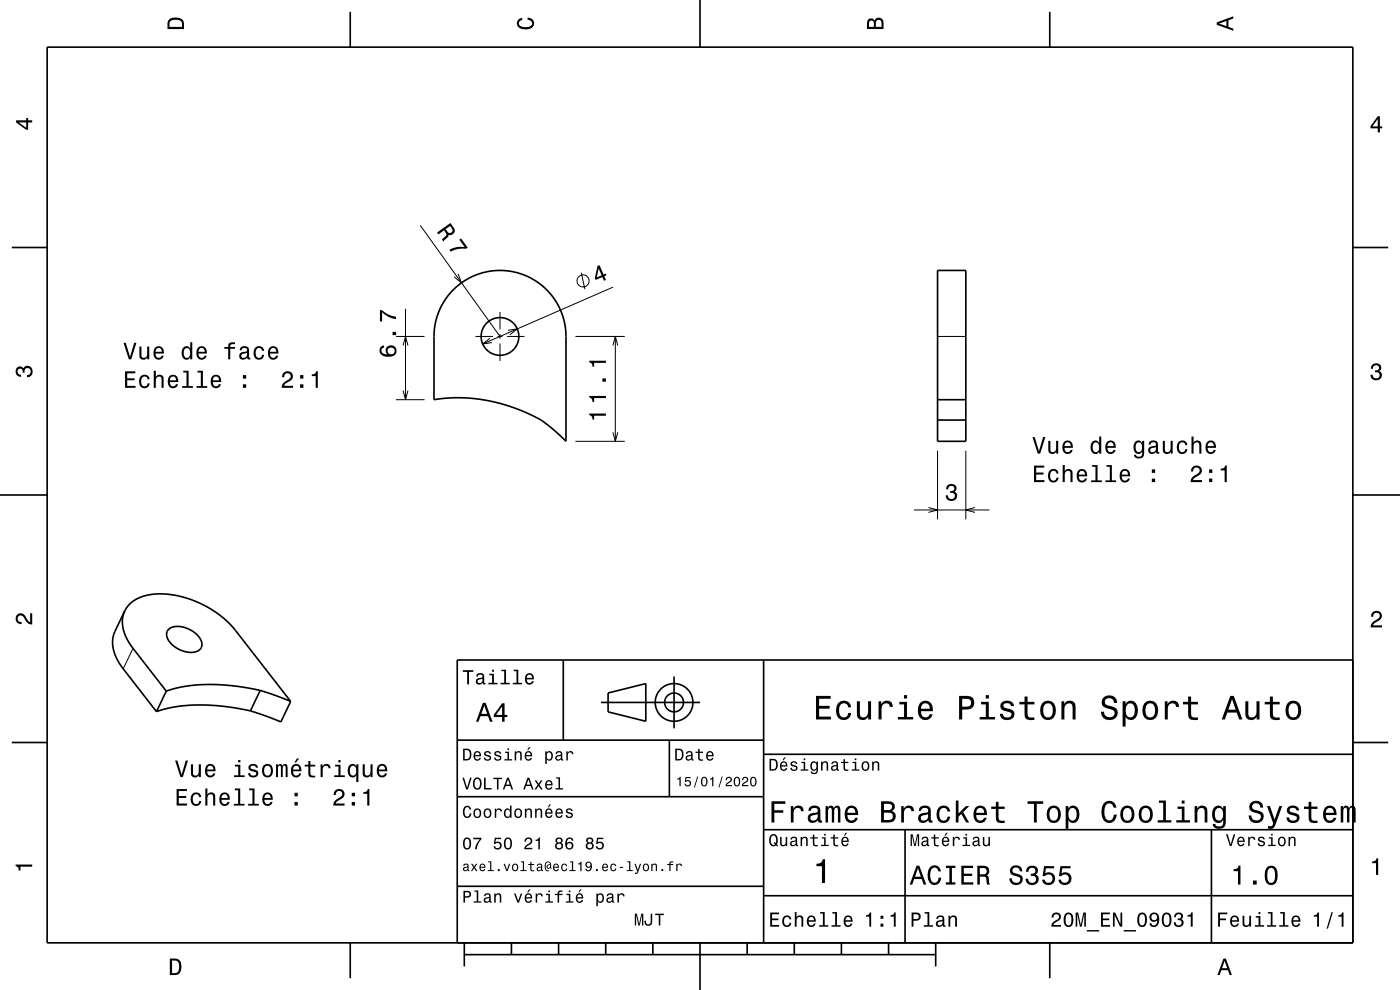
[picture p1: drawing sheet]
<svg xmlns="http://www.w3.org/2000/svg" width="297mm" height="210mm" viewBox="0 0 297 210" stroke-linecap="round" stroke-linejoin="round" font-family="sans-serif">
<g fill="none" stroke="#000" stroke-width=".21">
<path d="M89.2 47.8l16.9 23.6M97.2 58.1l.7 1.9-1.5-1.3M123.3 57.8l.8 3.5M84 71.4h6.1M85.5 73.3l.5-1.9 .5 1.9M86 65.5v19.3M100.9 71.4h3.7M104 71.7l-1.6 1.3 2-.3M105.6 71.4h1M106.1 66.2v3.7M106.1 70.9v1M106.1 72.9v3.7"/>
<path d="M107.6 71.4h3.7M107.8 70.1l1.9-.3-1.5 1.2M122.1 71.4h10.4M130 73.3l.5-1.9 .6 1.9M130.1 60.9l-27.7 12.1M130.5 71.4v22.2M198.9 71.4h6M84 84.8h6.1M85.5 82.9l.5 1.9 .5-1.9M122.1 93.6h10.4M130 91.7l.5 1.9 .6-1.9M198.9 95.6v14.6"/>
<path d="M204.9 95.6v14.6M193.9 108.2h16M197 107.7l1.9 .5-1.9 .5M206.8 107.7l-1.9 .5 1.9 .5M28.2 137.5l-2.1 4.4"/>
<circle cx="123.7" cy="59.6" r="1.28"/>
</g>
<g fill="none" stroke="#000" stroke-width=".35">
<path d="M10 10h277v190h-277zM74.3 2.5v7.5M148.5 0v10M222.7 2.5v7.5M2.5 52.5h7.5M198.9 57.4h6v36.2h-6zM287 52.5h7.5M96.2 61.5l2.3-1.9 2.7-1.3 2.9-.8 3.2-.1 2.9 .6 3 1.3 2.4 1.8 2 2.3 .9 1.5 .8 1.8 .5 1.9 .2 1.8 .1 23.2-3.7-3.3a28.5 28.5 0 0 0-8.6-4.2l-4-1.1-3.8-.5-4.2-.1-3.7 .4v-13.4l.2-2.5 .5-1.9 .9-2.1 1.2-1.9zM198.9 84.8h6M198.9 89.1h6M0 105h10M287 105h10"/>
<path d="M26.5 129.6l-2.4 5.2-.2 1.8 .4 1.9 .6 1.5 .9 1.4 7.4 9.6M26.5 129.6l.9-1.4 1.6-1.1 1.8-.7 2.3-.4 2.7 .1 2.7 .5 2.4 .7 2.9 1.4 3.1 2 2.5 2.4 12.3 15.7M26.5 129.6l-.5 1.3v1.5l.3 1.5 .6 1.6 1.3 2 7.1 9.1M35.8 133.5a4.5 4.5 0 0 1 5.2 .5 2.95 2.95 0 0 1 1.7 3.4 3.2 3.2 0 0 1-4 .7 4.4 4.4 0 0 1-3.3-3.8zM119.5 140v17M162 140v60M287 140h-190v60M2.5 157.5h7.5M35.3 146.6l-2.1 4.4M53.1 150.8l-5.6-1-5.3-.3-5.1 .4-3.9 1.1M55.2 146.5l-5.6-1-5.3-.3-5.1 .4-3.9 1M55.2 146.5l6.5 2.3"/>
<path d="M55.2 146.5l-2.1 4.3M61.7 148.8l-2.1 4.3-6.5-2.3M97 157h65M127.5 149h21M129 147l8-2v8l-8-2zM142 157v12M143 143.5v11M287 157.5h7.5M97 169h65M162 176h125M162 160h125M192 176v24"/>
<path d="M257 176v24M97 188h65M162 190h125M74.3 200v7.5M98.5 202.5h100M98.5 200v5M108.5 200v2.5M118.5 200v2.5M128.5 200v2.5M138.5 200v2.5M148.5 200v10M158.5 200v2.5"/>
<path d="M168.5 200v2.5M178.5 200v2.5M188.5 200v2.5M198.5 200v5M222.7 200v7.5"/>
<circle cx="106.1" cy="71.4" r="4"/>
<circle cx="143" cy="149" r="2"/>
<circle cx="143" cy="149" r="4"/>
</g>
<g fill="#000">
<path d="M36 4a2.18 2.18 0 0 0-.5 2.2h3.5v-1.2a1.43 1.43 0 0 0-1.7-1.3zM36.3 4.4a2.15 2.15 0 0 1 2.2 .3l.1 1h-2.6v-1z" fill-rule="evenodd"/>
<path d="M109.9 4.2l.9-.4v.4a.7 .7 0 0 0-.7 .5 .7 .7 0 0 0 .3 .8 1.7 1.7 0 0 0 2.5-.5 .9 .9 0 0 0-1-.8v-.5a1.24 1.24 0 0 1 1.4 1.1 1.24 1.24 0 0 1-1 1.4 2.22 2.22 0 0 1-2.5-.7l-.2-.5z" fill-rule="evenodd"/>
<path d="M184.2 4.2l-.3 .7v1.3h3.5v-1.3a.98 .98 0 0 0-.7-1.1 .98 .98 0 0 0-1.2 .6 .84 .84 0 0 0-1.3-.2zM184.5 4.5a.54 .54 0 0 1 .6-.1 .54 .54 0 0 1 .3 .6v.7h-1zM185.9 4.4a.62 .62 0 0 1 .8-.1 .62 .62 0 0 1 .3 .6v.8h-1.2z" fill-rule="evenodd"/>
<path d="M258.1 4.7v.6l3.5 1.2v-.4l-1-.4v-1.4l1-.4v-.4zM258.6 5l1.6-.5v1z" fill-rule="evenodd"/>
<path d="M3.4 25.5v.5l2.1 1.5h.5v-1.5h.8v-.5h-.8v-.5h-.4v.5zM4 26h1.6v1.1z" fill-rule="evenodd"/>
<path d="M292.3 24.7l-1.6 2.1v.4h1.6v.9h.4v-.9h.5v-.4h-.5v-2.1zM292.3 25.2v1.6h-1.1z" fill-rule="evenodd"/>
<path d="M92.7 49.3l.3 .4 1.2-.8a.85 .85 0 0 1 .3 1.3l-.7 .6 .3 .4 1-1v-.4a.97 .97 0 0 0 1.2-.3 .97 .97 0 0 0-.1-1.2l-.6-1zM94.5 48.6l1-.7a1.09 1.09 0 0 1 .5 1.2 .6 .6 0 0 1-.6 .3 .6 .6 0 0 1-.5-.3z" fill-rule="evenodd"/>
<path d="M95.3 53a5.2 5.2 0 0 1 3.3-.6l-1.2-1.6 .4-.2 1.4 1.9-.3 .3a5.3 5.3 0 0 0-3.3 .6z" fill-rule="evenodd"/>
<path d="M126.8 56.4l-.6 2.6 .2 .4 1.4-.6 .3 .8 .4-.2-.3-.8 .5-.2-.2-.4-.5 .2-.8-2zM127 57l.6 1.4-1 .4z" fill-rule="evenodd"/>
<path d="M26.2 72.7l1.1 3.5h.5l1.1-3.5h-.4l-.9 3-.9-3zM29.6 73.5v1.8a.89 .89 0 0 0 .6 1 .89 .89 0 0 0 1-.5v.4h.5v-2.7h-.5v1.6a.64 .64 0 0 1-.4 .8 .64 .64 0 0 1-.8-.4v-2zM32.8 73.8a1.54 1.54 0 0 0 .8 2.5 1.05 1.05 0 0 0 1.1-.9h-.4l-.2 .4-.4 .1a.76 .76 0 0 1-.7-.9h1.8a1.16 1.16 0 0 0-.5-1.4 1.16 1.16 0 0 0-1.5 .2zM33.2 74a.66 .66 0 0 1 .8-.1 .66 .66 0 0 1 .3 .7h-1.3zM38.8 73.8a1.58 1.58 0 0 0 .8 2.5l.4-.1 .4-.4v.4h.4v-3.6h-.4v1.3a.89 .89 0 0 0-1.6-.1zM39.2 74.1a.62 .62 0 0 1 .6-.3 .62 .62 0 0 1 .5 .6 1.12 1.12 0 0 1-.7 1.5 1.19 1.19 0 0 1-.4-1.8zM42 73.8a1.54 1.54 0 0 0 .7 2.5 1.06 1.06 0 0 0 1.1-.9h-.4l-.2 .4-.4 .1a.76 .76 0 0 1-.7-.9h1.8a1.16 1.16 0 0 0-.5-1.4 1.16 1.16 0 0 0-1.4 .2zM42.3 74a.66 .66 0 0 1 .8-.1 .66 .66 0 0 1 .3 .7h-1.3zM47.6 73.6v.4h.8v2.2h.5v-2.2h1v-.4h-1a.5 .5 0 0 1 .6-.6h.4v-.4a1.04 1.04 0 0 0-1.5 .8v.2zM51.1 73.7l-.2 .6h.4a.55 .55 0 0 1 .6-.5 .55 .55 0 0 1 .4 .7l-.2 .1a.98 .98 0 0 0-1.1 .3 .98 .98 0 0 0 0 1.2 1.06 1.06 0 0 0 1.4-.2l.1 .3h.6v-.3l-.2-.1-.1-1.6a1.02 1.02 0 0 0-1.7-.5zM51.3 75.2l1.1-.4a.77 .77 0 0 1-.2 .9 .77 .77 0 0 1-.9 .1l-.1-.3zM54.1 73.8a1.52 1.52 0 0 0 .8 2.5 1.06 1.06 0 0 0 1.1-1h-.4a.67 .67 0 0 1-.6 .6 .67 .67 0 0 1-.7-.6 1.11 1.11 0 0 1 .6-1.5 .6 .6 0 0 1 .7 .6h.4a1.09 1.09 0 0 0-.7-.9 1.09 1.09 0 0 0-1.2 .3zM57.1 73.8a1.54 1.54 0 0 0 .8 2.5 1.05 1.05 0 0 0 1.1-.9h-.4l-.2 .4-.4 .1a.76 .76 0 0 1-.7-.9h1.8a1.16 1.16 0 0 0-.5-1.4 1.16 1.16 0 0 0-1.5 .2zM57.5 74a.66 .66 0 0 1 .8-.1 .66 .66 0 0 1 .3 .7h-1.3z" fill-rule="evenodd"/>
<path d="M80.8 73.6a1.33 1.33 0 0 0-.1 1.4 1.33 1.33 0 0 0 1.3 .7 1.63 1.63 0 0 0 2.1-1.3 1.15 1.15 0 0 0-1.5-1.1 1.15 1.15 0 0 0-.4 1.9 1.02 1.02 0 0 1-1.3-.8 .58 .58 0 0 1 .6-.7v-.4zM82.2 74.5a.75 .75 0 0 1 1.5 0 .75 .75 0 0 1-1.5 0zM83.3 70.4v.7h.7v-.7zM80.6 65.8v2.4h.5v-1.9a5.2 5.2 0 0 0 2.9 1.4v-.5a5.3 5.3 0 0 1-3-1.4z" fill-rule="evenodd"/>
<path d="M291.1 77.4a1.08 1.08 0 0 1 1.4-.2 1.08 1.08 0 0 1 .4 1.2l-.3 .3a1.06 1.06 0 0 1 .5 1.3 1.06 1.06 0 0 1-1.2 .7 1.1 1.1 0 0 1-1.2-1.2h.5a.71 .71 0 0 0 1 .8 .71 .71 0 0 0 .1-1.3h-.6v-.4a.61 .61 0 0 0 .8-.3 .61 .61 0 0 0-.2-.8 .61 .61 0 0 0-.9 .2l-.1 .5h-.5z" fill-rule="evenodd"/>
<path d="M3.6 78a.86 .86 0 0 1 1.4 .2 1.06 1.06 0 0 1 1.2-.6 1.06 1.06 0 0 1 .7 1.2 1.1 1.1 0 0 1-1.2 1.2v-.4a.71 .71 0 0 0 .8-1 .71 .71 0 0 0-1.3-.1v.6h-.4a.61 .61 0 0 0-.3-.8 .61 .61 0 0 0-.8 .2 .61 .61 0 0 0 .2 .8l.6 .2v.4a1.15 1.15 0 0 1-1.2-.6 1.15 1.15 0 0 1 .3-1.3z" fill-rule="evenodd"/>
<path d="M26.5 78.8v3.5h2.2v-.5h-1.7v-1.1h1.6v-.5h-1.6v-1h1.7v-.4zM29.8 79.9a1.53 1.53 0 0 0 .8 2.5 1.06 1.06 0 0 0 1.1-1.1h-.4a.67 .67 0 0 1-.6 .7 .67 .67 0 0 1-.7-.6 1.12 1.12 0 0 1 .7-1.5 .6 .6 0 0 1 .6 .6h.4a1.09 1.09 0 0 0-.7-1 1.09 1.09 0 0 0-1.2 .4zM32.6 78.6v3.7h.5v-1.6a.63 .63 0 0 1 .4-.8 .63 .63 0 0 1 .7 .4l.1 2h.4v-1.8a.88 .88 0 0 0-.6-1 .88 .88 0 0 0-1 .5v-1.4zM35.9 79.9a1.54 1.54 0 0 0 .8 2.5 1.06 1.06 0 0 0 1.1-.9h-.5l-.2 .3-.4 .2a.76 .76 0 0 1-.7-1h1.8a1.16 1.16 0 0 0-.5-1.3 1.16 1.16 0 0 0-1.4 .2zM36.2 80.1a.66 .66 0 0 1 .8-.2 .66 .66 0 0 1 .4 .8h-1.4zM38.9 78.6v.4h.7v2.9h-.9v.4h2.2v-.4h-.9v-3.3zM41.9 78.6v.4h.7v2.9h-.9v.4h2.3v-.4h-1v-3.3zM45 79.9a1.54 1.54 0 0 0 .8 2.5 1.06 1.06 0 0 0 1.1-.9h-.5l-.2 .3-.4 .2a.76 .76 0 0 1-.7-1h1.8a1.16 1.16 0 0 0-.5-1.3 1.16 1.16 0 0 0-1.4 .2zM45.3 80.1a.66 .66 0 0 1 .8-.2 .66 .66 0 0 1 .4 .8h-1.4zM51.5 81.5v.8h.7v-.8zM51.5 79.6v.7h.7v-.7z" fill-rule="evenodd"/>
<path d="M60.2 79.1l-.3 .3-.1 .6h.5a.71 .71 0 0 1 .5-.8 .71 .71 0 0 1 .9 .5 .71 .71 0 0 1-.5 .8 1.8 1.8 0 0 0-1.4 1.8h2.4v-.5h-1.9a2.2 2.2 0 0 1 1.4-1.1 1.13 1.13 0 0 0 .1-1.7 1.13 1.13 0 0 0-1.6 .1zM63.7 81.5v.8h.7v-.8zM63.7 79.6v.7h.7v-.7zM66.1 79.4v.4h.9v2.5h.4v-3.6h-.3a.77 .77 0 0 1-1 .7z" fill-rule="evenodd"/>
<path d="M125 87.7v.4a.77 .77 0 0 1 .7 .9h.3v-.8h2.5v-.5zM125 84v.3a.77 .77 0 0 1 .7 1h.3v-.9h2.5v-.4zM127.8 80.3v.7h.7v-.7zM125 76.5v.4a.77 .77 0 0 1 .7 .9h.3v-.8h2.5v-.5z" fill-rule="evenodd"/>
<path d="M219 92.7l1.2 3.5h.5l1.1-3.5h-.5l-.9 3-.9-3zM222.4 93.5v1.8a.89 .89 0 0 0 .6 1 .89 .89 0 0 0 1.1-.5v.4h.4v-2.7h-.5v1.6a.65 .65 0 0 1-.3 .8 .65 .65 0 0 1-.8-.4l-.1-2zM225.7 93.8a1.54 1.54 0 0 0 .8 2.5 1.06 1.06 0 0 0 1.1-.9h-.5l-.2 .4-.4 .1a.76 .76 0 0 1-.7-.9h1.8a1.16 1.16 0 0 0-.5-1.4 1.16 1.16 0 0 0-1.4 .2zM226 94a.66 .66 0 0 1 .8-.1 .66 .66 0 0 1 .3 .7h-1.3zM231.6 93.8a1.58 1.58 0 0 0 .8 2.5l.4-.1 .4-.4v.4h.4v-3.6h-.4v1.3a.89 .89 0 0 0-1.6-.1zM232 94.1a.62 .62 0 0 1 .7-.3 .62 .62 0 0 1 .4 .6 1.11 1.11 0 0 1-.6 1.5 1.19 1.19 0 0 1-.5-1.8zM234.8 93.8a1.54 1.54 0 0 0 .8 2.5 1.05 1.05 0 0 0 1.1-.9h-.5l-.2 .4-.4 .1a.75 .75 0 0 1-.7-.9h1.8a1.16 1.16 0 0 0-.5-1.4 1.16 1.16 0 0 0-1.4 .2zM235.1 94a.66 .66 0 0 1 .8-.1 .66 .66 0 0 1 .4 .7h-1.4zM240.7 93.8a1.57 1.57 0 0 0 .8 2.5l.5-.1 .3-.4a.73 .73 0 0 1-.3 1 .73 .73 0 0 1-1-.3h-.4a1.1 1.1 0 0 0 1.2 .8 1.1 1.1 0 0 0 .9-1.2v-2.6h-.4v.5l-.3-.4a.89 .89 0 0 0-1.3 .2zM241.1 94.1a.63 .63 0 0 1 .7-.3 .63 .63 0 0 1 .4 .6 1.11 1.11 0 0 1-.6 1.5 1.2 1.2 0 0 1-.5-1.8zM243.9 93.7l-.2 .6h.4a.55 .55 0 0 1 .7-.5 .55 .55 0 0 1 .3 .7l-.2 .1a1 1 0 0 0-1 .2 1 1 0 0 0-.3 1 .93 .93 0 0 0 1.7 .1l.1 .3h.5v-.3l-.2-.1v-1.6a1.02 1.02 0 0 0-.7-.8 1.02 1.02 0 0 0-1.1 .3zM244.1 95.2l1.1-.4a.77 .77 0 0 1-.2 .9 .77 .77 0 0 1-.9 .1l-.1-.3zM246.7 93.5v1.8a.89 .89 0 0 0 .6 1 .89 .89 0 0 0 1.1-.5v.4h.4v-2.7h-.5v1.6a.64 .64 0 0 1-.4 .8 .64 .64 0 0 1-.8-.4v-2zM250 93.8a1.53 1.53 0 0 0 .8 2.5 1.06 1.06 0 0 0 1.1-1h-.4a.67 .67 0 0 1-.7 .6 .67 .67 0 0 1-.7-.6 1.12 1.12 0 0 1 .7-1.5 .6 .6 0 0 1 .7 .6h.4a1.09 1.09 0 0 0-.8-.9 1.09 1.09 0 0 0-1.1 .3zM252.8 92.6v3.6h.4v-1.5a.64 .64 0 0 1 .4-.8 .64 .64 0 0 1 .8 .3v2h.5v-1.8a.88 .88 0 0 0-.6-.9 .88 .88 0 0 0-1.1 .4v-1.3zM256 93.8a1.54 1.54 0 0 0 .8 2.5 1.06 1.06 0 0 0 1.1-.9h-.4l-.2 .4-.4 .1a.76 .76 0 0 1-.7-.9h1.8a1.16 1.16 0 0 0-.5-1.4 1.16 1.16 0 0 0-1.5 .2zM256.4 94a.66 .66 0 0 1 .8-.1 .66 .66 0 0 1 .3 .7h-1.3z" fill-rule="evenodd"/>
<path d="M201 103a1.08 1.08 0 0 1 1.4-.3 1.08 1.08 0 0 1 .4 1.3l-.3 .3a1.06 1.06 0 0 1 .5 1.3 1.06 1.06 0 0 1-1.2 .7 1.1 1.1 0 0 1-1.2-1.2h.5a.71 .71 0 0 0 1 .7 .71 .71 0 0 0 .1-1.2l-.6-.1v-.3a.61 .61 0 0 0 .8-.3 .61 .61 0 0 0-.3-.8 .61 .61 0 0 0-.8 .2l-.1 .5h-.5z" fill-rule="evenodd"/>
<path d="M219.4 98.8v3.5h2.2v-.5h-1.8v-1.1h1.6v-.5h-1.6v-1h1.7v-.4zM222.6 99.9a1.53 1.53 0 0 0 .9 2.5 1.05 1.05 0 0 0 1.1-1.1h-.5a.67 .67 0 0 1-.6 .7 .67 .67 0 0 1-.7-.6 1.12 1.12 0 0 1 .7-1.5 .59 .59 0 0 1 .6 .6h.5a1.09 1.09 0 0 0-.8-1 1.09 1.09 0 0 0-1.2 .4zM225.4 98.7v3.6h.5v-1.6a.63 .63 0 0 1 .4-.8 .63 .63 0 0 1 .8 .4v2h.4v-1.8a.88 .88 0 0 0-.6-1 .88 .88 0 0 0-1 .5v-1.3zM228.7 99.9a1.54 1.54 0 0 0 .8 2.5 1.06 1.06 0 0 0 1.1-.9h-.4l-.3 .3-.3 .2a.75 .75 0 0 1-.7-1h1.7a1.17 1.17 0 0 0-.5-1.3 1.17 1.17 0 0 0-1.4 .2zM229.1 100.1a.66 .66 0 0 1 .8-.2 .66 .66 0 0 1 .3 .8h-1.3zM231.7 98.7v.3h.7v2.9h-.9v.4h2.2v-.4h-.9v-3.2zM234.7 98.7v.3h.7v2.9h-.9v.4h2.3v-.4h-.9v-3.2zM237.8 99.9a1.54 1.54 0 0 0 .8 2.5 1.06 1.06 0 0 0 1.1-.9h-.4l-.3 .3-.3 .2a.75 .75 0 0 1-.7-1h1.7a1.17 1.17 0 0 0-.4-1.3 1.17 1.17 0 0 0-1.5 .2zM238.2 100.1a.66 .66 0 0 1 .8-.2 .66 .66 0 0 1 .3 .8h-1.3zM244.4 101.5v.8h.6v-.8zM244.4 99.6v.7h.6v-.7z" fill-rule="evenodd"/>
<path d="M253 99.1l-.3 .3v.6h.4a.7 .7 0 0 1 .5-.8 .7 .7 0 0 1 .9 .5 .7 .7 0 0 1-.5 .8 1.8 1.8 0 0 0-1.4 1.8h2.4v-.5h-1.9a2.2 2.2 0 0 1 1.5-1.1 1.13 1.13 0 0 0 .1-1.7 1.13 1.13 0 0 0-1.7 .1zM256.5 101.5v.8h.7v-.8zM256.5 99.6v.7h.7v-.7zM259 99.4v.4h.8v2.5h.4v-3.6h-.3a.77 .77 0 0 1-.9 .7z" fill-rule="evenodd"/>
<path d="M3.6 130.4a1.22 1.22 0 0 1 2 .7l.4 .6 .4 .3v-1.9h.4v2.4a1.8 1.8 0 0 1-1.7-1.4 .71 .71 0 0 0-.9-.5 .71 .71 0 0 0-.5 .8 .71 .71 0 0 0 .9 .5v.5a1.18 1.18 0 0 1-1.2-.7 1.18 1.18 0 0 1 .2-1.3z" fill-rule="evenodd"/>
<path d="M291.2 129.9a1.18 1.18 0 0 1 1.9 .3 1.18 1.18 0 0 1-1 1.7l-.5 .3-.3 .5h1.9v.4h-2.4a1.8 1.8 0 0 1 1.4-1.8 .71 .71 0 0 0 .5-.8 .71 .71 0 0 0-.9-.5 .71 .71 0 0 0-.5 .8h-.4z" fill-rule="evenodd"/>
<path d="M98.2 158.8v2.5h.9a1.37 1.37 0 0 0 .7-2.2 1.56 1.56 0 0 0-1.6-.3zM98.6 159.1a.98 .98 0 0 1 1.1 .7 .98 .98 0 0 1-.6 1.2h-.5zM100.7 159.6a1.04 1.04 0 0 0-.2 1.2 1.04 1.04 0 0 0 1 .5l.5-.5h-.3l-.4 .3a.54 .54 0 0 1-.5-.7h1.3a.83 .83 0 0 0-.4-.9 .83 .83 0 0 0-1 .1zM100.9 159.7l.2-.1a.47 .47 0 0 1 .5 .1 .47 .47 0 0 1 .1 .5h-.9zM102.9 159.5l-.2 .1a.69 .69 0 0 0 .9 .9l.2 .1a.43 .43 0 0 1-.4 .5 .43 .43 0 0 1-.4-.4h-.3a.74 .74 0 0 0 .9 .7 .74 .74 0 0 0 .5-1l-1-.4a.38 .38 0 0 1 .3-.5 .38 .38 0 0 1 .4 .4h.3a.78 .78 0 0 0-1.2-.4zM105.1 159.5l-.2 .1a.69 .69 0 0 0 .9 .9l.2 .1a.43 .43 0 0 1-.4 .5 .43 .43 0 0 1-.5-.4h-.3a.74 .74 0 0 0 .9 .7 .74 .74 0 0 0 .5-1l-.9-.4a.38 .38 0 0 1 .3-.5 .38 .38 0 0 1 .4 .4h.3a.77 .77 0 0 0-1.2-.4zM107.2 159.4v.3h.5v1.3h-.7v.3h1.6v-.3h-.6v-1.6zM107.7 158.7v.4h.3v-.4zM109.2 159.4v1.9h.3v-1.1a.45 .45 0 0 1 .4-.6 .45 .45 0 0 1 .5 .5v1.2h.3v-1.3a.63 .63 0 0 0-.5-.7 .63 .63 0 0 0-.7 .4v-.3zM112.2 158.5l-.4 .6h.3l.5-.6zM111.5 159.6a1.04 1.04 0 0 0-.2 1.2 1.04 1.04 0 0 0 1.1 .5l.5-.5h-.3l-.5 .3a.54 .54 0 0 1-.5-.7h1.3a.83 .83 0 0 0-.4-.9 .83 .83 0 0 0-1 .1zM111.8 159.7l.1-.1a.48 .48 0 0 1 .5 .1 .48 .48 0 0 1 .2 .5h-1zM115.7 159.4v2.7h.3v-1.1a.66 .66 0 0 0 .7 .4 .66 .66 0 0 0 .5-.6 .91 .91 0 0 0 0-1.1 .91 .91 0 0 0-1-.3l-.2 .3v-.3zM116.1 159.8a.45 .45 0 0 1 .5-.2 .45 .45 0 0 1 .3 .4 .65 .65 0 0 1 .1 .8 .65 .65 0 0 1-.7 .2 .98 .98 0 0 1-.2-1.2zM118.1 159.5l-.2 .4h.3a.39 .39 0 0 1 .4-.3 .39 .39 0 0 1 .3 .5h-.1a.65 .65 0 0 0-1 .4 .65 .65 0 0 0 .6 .9l.6-.3 .1 .2h.4v-.2l-.2-.1v-1.1a.72 .72 0 0 0-.5-.6 .72 .72 0 0 0-.7 .2zM118.2 160.6l.8-.3a.55 .55 0 0 1-.2 .7 .55 .55 0 0 1-.6 0zM120.1 159.4v1.9h.4v-1.1a.47 .47 0 0 1 .2-.6 .47 .47 0 0 1 .6 .2v.2h.4a.64 .64 0 0 0-.5-.7 .64 .64 0 0 0-.8 .4v-.3z" fill-rule="evenodd"/>
<path d="M98.2 142.2v.3h.9v2.7h.4v-2.7h.9v-.3zM101.3 143l-.3 .5h.4a.47 .47 0 0 1 .5-.4 .47 .47 0 0 1 .4 .6l-.2 .1a.84 .84 0 0 0-1 .2 .84 .84 0 0 0 0 1.1 .9 .9 0 0 0 1.3-.2l.1 .2 .5 .1v-.3l-.3-.1v-1.3a.87 .87 0 0 0-1.4-.5zM101.4 144.3l.9-.3a.66 .66 0 0 1-.1 .7 .66 .66 0 0 1-.8 .1zM103.8 142.9v.3h.6v1.6h-.8v.4h2v-.4h-.8v-1.9zM104.4 142.1v.4h.4v-.4zM106.4 142.1v.3h.6v2.4h-.8v.4h1.9v-.4h-.7v-2.7zM109 142.1v.3h.6v2.4h-.8v.4h1.9v-.4h-.7v-2.7zM111.6 143.1a1.32 1.32 0 0 0 .7 2.1 .9 .9 0 0 0 .9-.7h-.3l-.2 .3-.4 .1a.65 .65 0 0 1-.6-.8h1.6a1 1 0 0 0-.4-1.2 1 1 0 0 0-1.3 .2zM111.9 143.3a.57 .57 0 0 1 .7-.1 .57 .57 0 0 1 .3 .6h-1.2z" fill-rule="evenodd"/>
<path d="M102.4 149.1l-1.4 4h.5l.4-1.2h1.6l.4 1.2h.6l-1.5-4zM102.7 149.7l.7 1.7h-1.3zM106.5 149.2l-1.7 2.4v.5h1.7v1h.5v-1h.6v-.5h-.6v-2.4zM106.5 149.9v1.7h-1.3z" fill-rule="evenodd"/>
<path d="M143.2 158.8v2.5h.9a1.37 1.37 0 0 0 .7-2.2 1.56 1.56 0 0 0-1.6-.3zM143.6 159.1a.98 .98 0 0 1 1.1 .7 .98 .98 0 0 1-.6 1.2h-.5zM145.7 159.5l-.2 .4h.3a.39 .39 0 0 1 .5-.3 .39 .39 0 0 1 .3 .5h-.2a.65 .65 0 0 0-.9 .4 .65 .65 0 0 0 .5 .9l.7-.3v.2h.4v-.2l-.1-.1-.1-1.1a.73 .73 0 0 0-.4-.6 .73 .73 0 0 0-.8 .2zM145.8 160.6l.8-.3a.55 .55 0 0 1-.1 .7 .55 .55 0 0 1-.7 0zM148.1 158.9v.5h-.5v.3h.5v1.3a.75 .75 0 0 0 1 .4v-.3a.48 .48 0 0 1-.7-.3v-1.1h.7v-.3h-.7v-.5zM150 159.6a1.04 1.04 0 0 0-.2 1.2 1.04 1.04 0 0 0 1.1 .5l.5-.5h-.4l-.4 .3a.54 .54 0 0 1-.5-.7h1.3a.83 .83 0 0 0-.4-.9 .83 .83 0 0 0-1 .1zM150.3 159.7l.1-.1a.48 .48 0 0 1 .5 .1 .48 .48 0 0 1 .2 .5h-1z" fill-rule="evenodd"/>
<path d="M173.1 147.6v5h3.2v-.6h-2.5v-1.7h2.2v-.6h-2.2v-1.5h2.4v-.6zM177.8 149.2a2.59 2.59 0 0 0 .5 3.4 1.58 1.58 0 0 0 2.3-1.4h-.6a.95 .95 0 0 1-.9 1 .95 .95 0 0 1-1-.9 1.59 1.59 0 0 1 .9-2.1 .85 .85 0 0 1 .9 .8h.7a1.56 1.56 0 0 0-1.1-1.3 1.56 1.56 0 0 0-1.7 .5zM181.8 148.8v2.5a1.27 1.27 0 0 0 .9 1.4 1.27 1.27 0 0 0 1.5-.7v.6h.6v-3.8h-.6v2.2a.92 .92 0 0 1-.6 1.1 .92 .92 0 0 1-1.2-.4v-2.9zM186.4 148.8v3.8h.6v-2.2a.95 .95 0 0 1 .5-1.1 .95 .95 0 0 1 1.2 .3l.1 .4h.6a1.28 1.28 0 0 0-1-1.4 1.28 1.28 0 0 0-1.4 .8v-.6zM190.8 148.9v.5h1v2.7h-1.3v.5h3.2v-.5h-1.3v-3.2zM191.8 147.4v.8h.6v-.8zM195.1 149.2a2.62 2.62 0 0 0 .5 3.4 1.57 1.57 0 0 0 2.2-1.1h-.6l-.3 .5-.5 .2a1.08 1.08 0 0 1-1-1.3h2.5a1.66 1.66 0 0 0-.7-2 1.66 1.66 0 0 0-2.1 .3zM195.6 149.5a.94 .94 0 0 1 1.2-.2 .94 .94 0 0 1 .5 1h-1.9zM203.5 147.6v5h.6v-2.1h.8a1.47 1.47 0 0 0 1.8-1.2 1.47 1.47 0 0 0-1.5-1.7zM204.1 148.2a1.6 1.6 0 0 1 1.8 .5 .86 .86 0 0 1 0 .9 .86 .86 0 0 1-.9 .3h-.9zM208.1 148.9v.5h1v2.7h-1.3v.5h3.3v-.5h-1.3v-3.2zM209.1 147.4v.8h.7v-.8zM212.6 148.9a1.08 1.08 0 0 0-.3 1.2 1.08 1.08 0 0 0 1 .7l1.1 .4a.57 .57 0 0 1 .2 .6 .57 .57 0 0 1-.5 .4 .96 .96 0 0 1-1.4-.8h-.6a1.6 1.6 0 0 0 1.3 1.4 1.6 1.6 0 0 0 1.7-.8 1.13 1.13 0 0 0-1-1.6l-1.1-.3-.2-.4a.87 .87 0 0 1 .9-.5 .87 .87 0 0 1 .8 .6h.6a1.4 1.4 0 0 0-2.1-1.1zM217.4 147.8v1.1h-1.1v.5h1.1v2.6l.2 .4 .4 .3h1.4v-.5a.97 .97 0 0 1-1.4-.5v-2.3h1.4v-.5h-1.4v-1.1zM221.1 149.2a2.56 2.56 0 0 0 .5 3.4 1.72 1.72 0 0 0 1.8-.2 1.72 1.72 0 0 0 .6-1.7 1.7 1.7 0 0 0-.9-1.9 1.7 1.7 0 0 0-2 .4zM221.6 149.6a.96 .96 0 0 1 1-.4 .96 .96 0 0 1 .7 .8 1.59 1.59 0 0 1-1 2.2 1.19 1.19 0 0 1-1-1.5zM225.2 148.8v3.8h.6v-2.2a.97 .97 0 0 1 .5-1.1 .97 .97 0 0 1 1.1 .2l.1 .7v2.4h.7v-2.5a1.27 1.27 0 0 0-.9-1.4 1.27 1.27 0 0 0-1.5 .6v-.5zM234.1 147.9a1.38 1.38 0 0 0-.3 1.5 1.38 1.38 0 0 0 1.3 .9 1.25 1.25 0 0 1 1.4 .9 1.15 1.15 0 0 1-1.3 .9 1.15 1.15 0 0 1-1-1.1h-.7a1.8 1.8 0 0 0 1.7 1.8 1.8 1.8 0 0 0 1.9-1.6 1.46 1.46 0 0 0-1.5-1.4l-.6-.2a.83 .83 0 0 1-.5-1.1 .83 .83 0 0 1 1.2-.3l.5 .5 .1 .4h.7a1.67 1.67 0 0 0-1-1.6 1.67 1.67 0 0 0-1.9 .4zM238.2 148.8v5.3h.6v-2.1a1.32 1.32 0 0 0 1.4 .7 1.32 1.32 0 0 0 1.1-1.1 2.43 2.43 0 0 0-.8-2.8 1.21 1.21 0 0 0-1.7 .5v-.5zM239.1 149.6a.9 .9 0 0 1 .9-.4 .9 .9 0 0 1 .7 .8 1.61 1.61 0 0 1-.9 2.2 1.18 1.18 0 0 1-1-1.5zM242.8 149.2a2.56 2.56 0 0 0 .5 3.4 1.72 1.72 0 0 0 1.8-.2 1.72 1.72 0 0 0 .6-1.7 1.7 1.7 0 0 0-.9-1.9 1.7 1.7 0 0 0-2 .4zM243.3 149.6a.96 .96 0 0 1 1-.4 .96 .96 0 0 1 .7 .8 1.59 1.59 0 0 1-1 2.2 1.19 1.19 0 0 1-1-1.5zM247.1 148.8v3.8h.6v-2.2a.95 .95 0 0 1 .5-1.1 .95 .95 0 0 1 1.2 .3l.1 .4h.6a1.28 1.28 0 0 0-1-1.4 1.28 1.28 0 0 0-1.4 .8v-.6zM252 147.8v1.1h-1v.5h1l.1 2.6 .2 .4 .4 .3h1.4v-.5a.97 .97 0 0 1-1.4-.5v-2.3h1.4v-.5h-1.4v-1.1zM261 147.6l-1.8 5h.6l.6-1.4h2l.5 1.4h.7l-1.9-5zM261.4 148.3l.7 2.2h-1.5zM264.2 148.8v2.5a1.27 1.27 0 0 0 .9 1.4 1.27 1.27 0 0 0 1.5-.7v.6h.6v-3.8h-.6v2.2a.92 .92 0 0 1-.6 1.1 .92 .92 0 0 1-1.1-.4l-.1-2.9zM269.4 147.8v1.1h-1.1v.5h1.1v2.6l.2 .4 .4 .3 .7 .1 .8-.1v-.5a.97 .97 0 0 1-1.4-.5l-.1-2.3h1.5v-.5h-1.5v-1.1zM273.1 149.2a2.56 2.56 0 0 0 .6 3.4 1.72 1.72 0 0 0 1.8-.2 1.72 1.72 0 0 0 .6-1.7 1.7 1.7 0 0 0-.9-1.9 1.7 1.7 0 0 0-2.1 .4zM273.6 149.6a.96 .96 0 0 1 1-.4 .96 .96 0 0 1 .7 .8 1.59 1.59 0 0 1-.9 2.2 1.19 1.19 0 0 1-1.1-1.5z" fill-rule="evenodd"/>
<path d="M37.5 167.4v3.5h2.2v-.4h-1.8v-1.2h1.6v-.4h-1.6v-1.1h1.7v-.4zM40.7 168.5a1.53 1.53 0 0 0 .9 2.5 1.06 1.06 0 0 0 1.1-1.1h-.4a.67 .67 0 0 1-.7 .7 .67 .67 0 0 1-.7-.6 1.11 1.11 0 0 1 .7-1.5 .59 .59 0 0 1 .6 .6h.5a1.09 1.09 0 0 0-.8-1 1.09 1.09 0 0 0-1.2 .4zM43.6 167.3v3.6h.4v-1.6a.63 .63 0 0 1 .5-.8 .63 .63 0 0 1 .7 .7v1.7h.5v-1.8a.88 .88 0 0 0-.6-1 .88 .88 0 0 0-1.1 .5v-1.3zM46.8 168.5a1.54 1.54 0 0 0 .8 2.5 1.06 1.06 0 0 0 1.1-.9h-.4l-.2 .4-.4 .1a.76 .76 0 0 1-.7-.9h1.8a1.16 1.16 0 0 0-.5-1.4 1.16 1.16 0 0 0-1.5 .2zM47.2 168.7a.66 .66 0 0 1 .8-.2 .66 .66 0 0 1 .3 .8h-1.3zM49.8 167.3v.3h.7v2.9h-.9v.4h2.3v-.4h-.9v-3.2zM52.9 167.3v.3h.6v2.9h-.9v.4h2.3v-.4h-.9v-3.2zM55.9 168.5a1.54 1.54 0 0 0 .8 2.5 1.07 1.07 0 0 0 1.1-.9h-.4l-.2 .4-.4 .1a.76 .76 0 0 1-.7-.9h1.8a1.16 1.16 0 0 0-.5-1.4 1.16 1.16 0 0 0-1.5 .2zM56.3 168.7a.66 .66 0 0 1 .8-.2 .66 .66 0 0 1 .3 .8h-1.3zM62.5 170.1v.8h.7v-.8zM62.5 168.2v.7h.7v-.7z" fill-rule="evenodd"/>
<path d="M37.1 161.3l1.2 3.5h.5l1.1-3.5h-.5l-.9 3-.9-3zM40.5 162.1v1.8a.89 .89 0 0 0 .6 1 .89 .89 0 0 0 1.1-.5v.4h.4v-2.7h-.4v1.6a.65 .65 0 0 1-.4 .8 .65 .65 0 0 1-.8-.3v-2.1zM43.8 162.4a1.54 1.54 0 0 0 .8 2.5 1.06 1.06 0 0 0 1.1-.8h-.5l-.2 .3-.4 .1a.76 .76 0 0 1-.7-.9h1.8a1.17 1.17 0 0 0-.5-1.4 1.17 1.17 0 0 0-1.4 .2zM44.1 162.6a.66 .66 0 0 1 .8-.1 .66 .66 0 0 1 .4 .7h-1.4zM49.8 162.2v.4h.7v1.9h-.9v.3h2.3v-.3h-.9v-2.3zM50.5 161.2v.5h.5v-.5zM53 162.3a.75 .75 0 0 0-.3 .8 .75 .75 0 0 0 .8 .5l.8 .3a.63 .63 0 0 1-.6 .7 .63 .63 0 0 1-.6-.6h-.5a1.07 1.07 0 0 0 1.2 .9 1.07 1.07 0 0 0 1-1.2l-.5-.3-1.1-.4a.53 .53 0 0 1 .5-.7 .53 .53 0 0 1 .6 .5h.4a1.03 1.03 0 0 0-.7-.8 1.03 1.03 0 0 0-1 .3zM55.9 162.4a1.52 1.52 0 0 0 .8 2.5 1.48 1.48 0 0 0 1.2-1.4 1.48 1.48 0 0 0-1.2-1.5l-.4 .1zM56.2 162.7a.67 .67 0 0 1 .7-.3 .67 .67 0 0 1 .5 .6 1.11 1.11 0 0 1-.7 1.5 1.17 1.17 0 0 1-.5-1.8zM58.6 162.1v2.7h.4v-2l.2-.4h.3l.1 .3v2.1h.4v-2l.4-.4 .2 .1v.4v1.9h.4v-1.8a.7 .7 0 0 0-.5-1l-.6 .4-.1-.3-.4-.1-.4 .4v-.3zM63 160.9l-.5 .9h.3l.7-.9zM62 162.4a1.54 1.54 0 0 0 .8 2.5 1.05 1.05 0 0 0 1.1-.8h-.4l-.3 .3-.3 .1a.76 .76 0 0 1-.7-.9h1.7a1.16 1.16 0 0 0-.4-1.4 1.16 1.16 0 0 0-1.5 .2zM62.4 162.6a.66 .66 0 0 1 .8-.1 .66 .66 0 0 1 .3 .7h-1.3zM65.4 161.4v.8h-.8v.4h.8v1.8a1.05 1.05 0 0 0 1.5 .5v-.4a.68 .68 0 0 1-1-.3l-.1-1.6h1.1v-.4h-1.1v-.8zM68 162.1v2.7h.5v-1.5a.66 .66 0 0 1 .3-.8 .66 .66 0 0 1 .8 .2l.1 .3h.4a.89 .89 0 0 0-.7-1 .89 .89 0 0 0-1 .6v-.5zM71.1 162.2v.4h.7v1.9h-.9v.3h2.3v-.3h-1v-2.3zM71.8 161.2v.5h.5v-.5zM74 162.4a1.57 1.57 0 0 0 .8 2.5l.4-.1 .4-.4v1.5h.4v-3.8h-.4v.4l-.2-.2a.87 .87 0 0 0-1.4 .1zM74.4 162.7a.62 .62 0 0 1 .7-.3 .62 .62 0 0 1 .4 .6 1.12 1.12 0 0 1-.6 1.5 1.19 1.19 0 0 1-.5-1.8zM76.9 162.1v1.8a.89 .89 0 0 0 .7 1 .89 .89 0 0 0 1-.5v.4h.4v-2.7h-.4v1.6a.65 .65 0 0 1-.4 .8 .65 .65 0 0 1-.8-.3v-2.1zM80.2 162.4a1.54 1.54 0 0 0 .8 2.5 1.06 1.06 0 0 0 1.1-.8h-.4l-.3 .3-.3 .1a.76 .76 0 0 1-.7-.9h1.8a1.17 1.17 0 0 0-.5-1.4 1.17 1.17 0 0 0-1.5 .2zM80.6 162.6a.66 .66 0 0 1 .8-.1 .66 .66 0 0 1 .3 .7h-1.3z" fill-rule="evenodd"/>
<path d="M71.1 167.7l-.3 .9h.4a.7 .7 0 0 1 .6-.8 .7 .7 0 0 1 .8 .5 .7 .7 0 0 1-.5 .8 1.8 1.8 0 0 0-1.4 1.8h2.4v-.5h-1.9a2.19 2.19 0 0 1 1.5-1.1 1.13 1.13 0 0 0 .1-1.7 1.13 1.13 0 0 0-1.7 .1zM74.6 170.1v.8h.7v-.8zM74.6 168.2v.7h.7v-.7zM77.1 168v.4h.8v2.5h.5v-3.5h-.4a.77 .77 0 0 1-.9 .6z" fill-rule="evenodd"/>
<path d="M98.4 178a1.44 1.44 0 0 0 .7 2.2 1.45 1.45 0 0 0 .6-2.2 .79 .79 0 0 0-1.3 0zM98.8 178h.5a1.69 1.69 0 0 1 0 1.9h-.5a1.71 1.71 0 0 1 0-1.9zM100.4 177.7v.3h1.4a3.7 3.7 0 0 0-1 2.2h.3a3.8 3.8 0 0 1 1-2.2v-.3zM105 177.7l-.2 1.3h.3a.57 .57 0 0 1 .8-.1 .57 .57 0 0 1 0 .9 .57 .57 0 0 1-.9-.3h-.3a.86 .86 0 0 0 1.1 .8 .86 .86 0 0 0 .6-1.2 .86 .86 0 0 0-1.3-.4l.1-.7h1.1v-.3zM107.1 178a1.44 1.44 0 0 0 .7 2.2 1.45 1.45 0 0 0 .6-2.2 .79 .79 0 0 0-1.3 0zM107.5 178h.5a1.69 1.69 0 0 1 0 1.9h-.5a1.71 1.71 0 0 1 0-1.9zM111.5 177.9l-.2 .6h.3a.5 .5 0 0 1 .4-.6 .5 .5 0 0 1 .6 .4 .5 .5 0 0 1-.4 .6l-.2 .1a1.17 1.17 0 0 0-.8 1.2h1.7v-.4h-1.3l.6-.5a.83 .83 0 0 0 .7-1.2 .83 .83 0 0 0-1.4-.2zM113.6 178.1v.3h.6v1.8h.3v-2.6h-.2a.55 .55 0 0 1-.7 .5zM118 177.8l-.1 .2a.57 .57 0 0 0 .3 .8 .78 .78 0 0 0-.2 1.2 .78 .78 0 0 0 1.2 0 .78 .78 0 0 0-.2-1.2 .68 .68 0 0 0 .3-1 .68 .68 0 0 0-1-.1zM118.1 179.5a.51 .51 0 0 1 1 0 .51 .51 0 0 1-1 0zM118.2 178.3a.42 .42 0 0 1 .8 0 .42 .42 0 0 1-.8 0zM120.3 177.8a1.72 1.72 0 0 0 .1 2.3 .83 .83 0 0 0 1.1-.2 .83 .83 0 0 0-.1-1.1 .83 .83 0 0 0-1.1 0 .74 .74 0 0 1 .6-.9l.3 .1 .1 .3h.3a.8 .8 0 0 0-.5-.6 .8 .8 0 0 0-.8 .1zM120.2 179.4a.55 .55 0 0 1 1.1 0 .55 .55 0 0 1-1.1 0zM124.5 177.8l-.1 .2a.57 .57 0 0 0 .3 .8 .78 .78 0 0 0-.2 1.2 .78 .78 0 0 0 1.2 0 .78 .78 0 0 0-.1-1.2 .68 .68 0 0 0 .2-1 .68 .68 0 0 0-1-.1zM124.6 179.5a.51 .51 0 0 1 1 0 .51 .51 0 0 1-1 0zM124.7 178.3a.42 .42 0 0 1 .8 0 .42 .42 0 0 1-.8 0zM126.7 177.7l-.2 1.3h.2a.57 .57 0 0 1 .9-.1 .57 .57 0 0 1 0 .9 .57 .57 0 0 1-.9-.3h-.3a.86 .86 0 0 0 1.1 .8 .86 .86 0 0 0 .5-1.2 .86 .86 0 0 0-1.2-.4l.1-.7h1.1v-.3z" fill-rule="evenodd"/>
<path d="M98.4 171.2a1.45 1.45 0 0 0 .7 2.3 .94 .94 0 0 0 .9-1h-.3a.59 .59 0 0 1-.8 .7 1.31 1.31 0 0 1 .2-2l.3 .1 .2 .4h.4a.85 .85 0 0 0-.6-.8 .85 .85 0 0 0-1 .3zM100.6 171.7a1.04 1.04 0 0 0-.1 1.3 1.04 1.04 0 0 0 1.1 .5 1.04 1.04 0 0 0 .5-1.3 1.04 1.04 0 0 0-1.2-.7zM100.9 171.9a.48 .48 0 0 1 .5-.1 .48 .48 0 0 1 .3 .4 .66 .66 0 0 1 0 .7 .66 .66 0 0 1-.7 .3 .98 .98 0 0 1-.1-1.3zM102.8 171.7a1.04 1.04 0 0 0-.2 1.3 1.04 1.04 0 0 0 1.2 .5 1.04 1.04 0 0 0 .5-1.3 1.04 1.04 0 0 0-1.2-.7zM103 171.9a.48 .48 0 0 1 .5-.1 .48 .48 0 0 1 .4 .4 .66 .66 0 0 1 0 .7 .66 .66 0 0 1-.7 .3 .97 .97 0 0 1-.2-1.3zM105 171.5v2h.3v-1.1a.47 .47 0 0 1 .2-.6 .47 .47 0 0 1 .6 .2l.1 .1h.3a.64 .64 0 0 0-.5-.6 .64 .64 0 0 0-.7 .4v-.4zM107.1 171.7a1.06 1.06 0 0 0-.2 1.2 1.06 1.06 0 0 0 .9 .6l.4-.3v.3h.3v-2.6h-.3v.9a.63 .63 0 0 0-1.1-.1zM107.4 171.9a.44 .44 0 0 1 .4-.1 .44 .44 0 0 1 .4 .4 .65 .65 0 0 1 0 .7 .65 .65 0 0 1-.7 .3l-.2-.4zM109.3 171.7a1.04 1.04 0 0 0-.1 1.3 1.04 1.04 0 0 0 1.1 .5 1.04 1.04 0 0 0 .5-1.3 1.04 1.04 0 0 0-1.2-.7zM109.5 171.9a.48 .48 0 0 1 .6-.1 .48 .48 0 0 1 .3 .4 .66 .66 0 0 1 0 .7 .66 .66 0 0 1-.7 .3 .98 .98 0 0 1-.2-1.3zM111.4 171.5v2h.3v-1.1a.45 .45 0 0 1 .3-.7 .45 .45 0 0 1 .5 .6v1.2h.4v-1.3a.63 .63 0 0 0-.5-.7 .63 .63 0 0 0-.7 .3v-.3zM113.5 171.5v2h.3v-1.1a.45 .45 0 0 1 .3-.6 .45 .45 0 0 1 .6 .2v1.5h.3v-1.3a.63 .63 0 0 0-.4-.7 .63 .63 0 0 0-.8 .3v-.3zM116.5 170.7l-.3 .6h.2l.5-.6zM115.9 171.7a1.04 1.04 0 0 0-.2 1.2 1.04 1.04 0 0 0 1 .6l.5-.6h-.3l-.4 .4a.54 .54 0 0 1-.5-.7h1.2a.83 .83 0 0 0-.3-1 .83 .83 0 0 0-1 .1zM116.1 171.9l.2-.1a.47 .47 0 0 1 .4 .1 .47 .47 0 0 1 .2 .4h-.9zM118 171.7a1.04 1.04 0 0 0-.2 1.2 1.04 1.04 0 0 0 1.1 .6l.5-.6h-.3l-.5 .4a.53 .53 0 0 1-.5-.7h1.3a.83 .83 0 0 0-.3-1 .83 .83 0 0 0-1.1 .1zM118.3 171.9l.1-.1a.47 .47 0 0 1 .5 .1 .47 .47 0 0 1 .2 .4h-1zM120.2 171.6l-.1 .2a.69 .69 0 0 0 .8 .9l.3 .1a.43 .43 0 0 1-.4 .5 .43 .43 0 0 1-.5-.4h-.3a.74 .74 0 0 0 .9 .7 .74 .74 0 0 0 .5-1.1l-1-.3a.38 .38 0 0 1 .3-.5 .38 .38 0 0 1 .5 .3h.3a.77 .77 0 0 0-1.3-.4z" fill-rule="evenodd"/>
<path d="M98.1 165l.8 2.5h.4l.8-2.5h-.4l-.6 2.1-.7-2.1zM100.6 165.2a1.45 1.45 0 0 0 .7 2.3 1.45 1.45 0 0 0 .6-2.3 .84 .84 0 0 0-1.3 0zM101 165.3l.3-.1a1.18 1.18 0 0 1 0 2 1.2 1.2 0 0 1-.3-1.9zM102.7 165v2.5h1.6v-.3h-1.3v-2.2zM104.7 165v.3h.7v2.2h.4v-2.2h.7v-.3zM107.6 165l-.9 2.5h.3l.3-.8h1l.2 .8h.4l-1-2.5zM107.8 165.3l.3 1.1h-.7zM111.9 165l-.9 2.5h.3l.3-.8h1l.3 .8h.3l-.9-2.5zM112.1 165.3l.4 1.1h-.8zM113.4 165.5l.7 1-.7 1h.3l.5-.8 .6 .8h.3l-.7-1 .7-1h-.4l-.4 .7-.5-.7zM115.9 165.7a1.04 1.04 0 0 0-.2 1.2 1.04 1.04 0 0 0 1 .6l.5-.6h-.3l-.4 .4a.54 .54 0 0 1-.5-.7h1.2a.83 .83 0 0 0-.3-1 .83 .83 0 0 0-1 .1zM116.1 165.9l.2-.1a.47 .47 0 0 1 .4 .1 .47 .47 0 0 1 .2 .4h-.9zM118 164.9v.2h.5v2.1h-.7v.3h1.7v-.3h-.7v-2.3z" fill-rule="evenodd"/>
<path d="M143.7 165.1v.3h.4v1.4h.3v-2zM145.4 164.8l-.1 1.1h.2a.46 .46 0 0 1 .7-.2 .46 .46 0 0 1 0 .8 .46 .46 0 0 1-.7-.2h-.3a.69 .69 0 0 0 .9 .6 .69 .69 0 0 0 .4-1 .69 .69 0 0 0-1-.3l.1-.5h.9v-.3zM147.9 164.7l-.7 2.3h.2l.7-2.3zM148.9 165a1.15 1.15 0 0 0 .5 1.8 1.16 1.16 0 0 0 .5-1.8 .63 .63 0 0 0-1 0zM149.2 165.1l.2-.1a.98 .98 0 0 1 0 1.6l-.2-.1-.2-.3v-.7zM150.6 165.1v.3h.5v1.4h.2v-2zM153.1 164.7l-.7 2.3h.2l.7-2.3zM154.1 164.9l-.2 .6h.3a.4 .4 0 0 1 .3-.5 .4 .4 0 0 1 .5 .3 .4 .4 0 0 1-.3 .5l-.2 .1a.93 .93 0 0 0-.6 .9h1.4v-.3h-1.1l.5-.4a.67 .67 0 0 0 .5-1 .67 .67 0 0 0-1.1-.2zM155.8 165a1.15 1.15 0 0 0 .5 1.8 1.16 1.16 0 0 0 .5-1.8 .63 .63 0 0 0-1 0zM156.1 165.1l.2-.1a.98 .98 0 0 1 0 1.6l-.2-.1-.2-.3v-.7zM157.6 164.9l-.2 .6h.3a.4 .4 0 0 1 .3-.5 .4 .4 0 0 1 .5 .3 .4 .4 0 0 1-.3 .5l-.2 .1a.94 .94 0 0 0-.6 .9h1.3v-.3h-1l.4-.4a.67 .67 0 0 0 .6-1 .67 .67 0 0 0-1.1-.2zM159.3 165a1.16 1.16 0 0 0 .5 1.8 1.16 1.16 0 0 0 .5-1.8 .63 .63 0 0 0-1 0zM159.6 165.1l.2-.1a.98 .98 0 0 1 0 1.6l-.2-.1-.2-.3v-.7z" fill-rule="evenodd"/>
<path d="M163.7 170v4.5h.6v-2.1h1.9v-.5h-1.9v-1.4h2.3v-.5zM167.8 171v3.5h.5v-2a.85 .85 0 0 1 .5-1 .85 .85 0 0 1 1.1 .3v.3h.6a1.15 1.15 0 0 0-.9-1.2 1.15 1.15 0 0 0-1.3 .7v-.6zM171.8 171.2l-.2 .3-.1 .5h.5a.71 .71 0 0 1 .9-.7 .71 .71 0 0 1 .5 1l-.3 .1a1.46 1.46 0 0 0-1.7 1.2 .93 .93 0 0 0 1 1l.6-.2 .5-.4 .2 .4 .7 .1v-.5h-.3l-.1-2.1a1.31 1.31 0 0 0-2.2-.7zM172 173.1l1.5-.4a.99 .99 0 0 1-.3 1.1 .99 .99 0 0 1-1.1 .1l-.2-.4zM175.1 171v3.5h.6v-2.4a.65 .65 0 0 1 .4-.8 .52 .52 0 0 1 .4 .7v2.5h.5v-2.4a.65 .65 0 0 1 .4-.8l.3 .2 .1 .5v2.5h.5v-2.4a.9 .9 0 0 0-.7-1.2l-.4 .1-.3 .4-.2-.4-.4-.1-.4 .1-.3 .4v-.4zM179.6 171.4a1.98 1.98 0 0 0 1 3.2 1.36 1.36 0 0 0 1.4-1.1h-.6l-.3 .4-.4 .2a.97 .97 0 0 1-.9-1.2h2.3a1.5 1.5 0 0 0-.7-1.8 1.5 1.5 0 0 0-1.8 .3zM180 171.6a.85 .85 0 0 1 1-.1 .85 .85 0 0 1 .5 .9h-1.7zM186.9 170v4.5h1.7a1.26 1.26 0 0 0 1.4-1 1.26 1.26 0 0 0-.8-1.5 1.1 1.1 0 0 0 .6-1.3 1.1 1.1 0 0 0-1.3-.7zM187.5 170.5h1a.68 .68 0 0 1 .7 .7 .68 .68 0 0 1-.8 .6h-.9zM187.5 172.4h1a.78 .78 0 0 1 .9 .7 .78 .78 0 0 1-.9 .8h-1zM191.2 171v3.5h.6v-2a.85 .85 0 0 1 .4-1 .85 .85 0 0 1 1.1 .3v.3h.6a1.15 1.15 0 0 0-.9-1.2 1.15 1.15 0 0 0-1.3 .7v-.6zM195.3 171.2l-.3 .3-.1 .5h.5a.71 .71 0 0 1 .9-.7 .71 .71 0 0 1 .5 1l-.3 .1a1.46 1.46 0 0 0-1.7 1.2 .93 .93 0 0 0 1 1l.6-.2 .5-.4 .2 .4 .7 .1v-.5h-.3v-2.1a1.31 1.31 0 0 0-2.2-.7zM195.5 173.1l1.4-.4a.99 .99 0 0 1-.3 1.1 .99 .99 0 0 1-1.1 .1l-.2-.4zM199.1 171.4a1.96 1.96 0 0 0 1.1 3.2 1.36 1.36 0 0 0 1.4-1.4h-.6a.86 .86 0 0 1-.8 .9 .86 .86 0 0 1-.9-.8 1.43 1.43 0 0 1 .9-1.9 .77 .77 0 0 1 .8 .7h.6a1.41 1.41 0 0 0-1-1.2 1.41 1.41 0 0 0-1.5 .5zM202.8 169.8v4.7h.5v-1.3l.6-.5 1.1 1.8h.6l-1.3-2.2 1.3-1.3h-.7l-1.6 1.6v-2.8zM206.9 171.4a1.98 1.98 0 0 0 1 3.2 1.36 1.36 0 0 0 1.4-1.1h-.5l-.3 .4-.5 .2a.97 .97 0 0 1-.9-1.2h2.3a1.5 1.5 0 0 0-.7-1.8 1.5 1.5 0 0 0-1.8 .3zM207.3 171.6a.85 .85 0 0 1 1.1-.1 .85 .85 0 0 1 .4 .9h-1.7zM211.3 170.1v1h-1v.5h1v2.3l.2 .4 .3 .2 1.3 .1v-.5a.88 .88 0 0 1-1.2-.5l-.1-2h1.3v-.5h-1.3v-1zM218 170v.5h1.3v4h.6v-4h1.4v-.5zM222.4 171.4a1.96 1.96 0 0 0 1.1 3.2 1.95 1.95 0 0 0 1.6-1.6 1.95 1.95 0 0 0-.9-2l-.7-.1-.6 .1zM222.9 171.7a.86 .86 0 0 1 .9-.3 .86 .86 0 0 1 .6 .7 1.43 1.43 0 0 1-.9 2 1.51 1.51 0 0 1-.6-2.4zM226.1 171v4.8h.5v-1.9a1.19 1.19 0 0 0 1.3 .7 1.19 1.19 0 0 0 1-1.1 1.94 1.94 0 0 0-1.3-2.6 1.06 1.06 0 0 0-1 .6v-.5zM226.9 171.7a.81 .81 0 0 1 .9-.3 .81 .81 0 0 1 .6 .7 1.45 1.45 0 0 1-.9 2 1.52 1.52 0 0 1-.6-2.4zM234.1 170.5a3.6 3.6 0 0 0 0 3.5 1.6 1.6 0 0 0 1.9 .5 1.6 1.6 0 0 0 .9-1.7h-.6a1.05 1.05 0 0 1-1.4 1.1 2.67 2.67 0 0 1 0-3.4 .92 .92 0 0 1 1.3 .8h.7a1.53 1.53 0 0 0-1.1-1.4 1.53 1.53 0 0 0-1.7 .6zM238.1 171.4a1.96 1.96 0 0 0 1.1 3.2 1.95 1.95 0 0 0 1.5-1.6 1.95 1.95 0 0 0-.9-2l-.6-.1-.7 .1zM238.5 171.7a.86 .86 0 0 1 .9-.3 .86 .86 0 0 1 .6 .7 1.43 1.43 0 0 1-.8 2 1.51 1.51 0 0 1-.7-2.4zM242 171.4a1.96 1.96 0 0 0 1.1 3.2 1.95 1.95 0 0 0 1.5-1.6 1.95 1.95 0 0 0-.9-2l-.6-.1-.7 .1zM242.4 171.7a.86 .86 0 0 1 .9-.3 .86 .86 0 0 1 .6 .7 1.43 1.43 0 0 1-.8 2 1.51 1.51 0 0 1-.7-2.4zM245.9 169.8v.5h.9v3.7h-1.2v.5h2.9v-.5h-1.2v-4.2zM249.8 171.1v.5h.9v2.4h-1.2v.5h3v-.5h-1.2v-2.9zM250.7 169.8v.7h.6v-.7zM253.4 171v3.5h.6v-2a.82 .82 0 0 1 .5-1 .82 .82 0 0 1 1 .4l.1 2.6h.5v-2.3a1.14 1.14 0 0 0-.8-1.3 1.14 1.14 0 0 0-1.3 .6v-.5zM257.5 171.4a2.43 2.43 0 0 0 .4 3.1 1.17 1.17 0 0 0 1.6-.6 .99 .99 0 0 1-.9 1.4l-.6-.1-.2-.4h-.5a1.03 1.03 0 0 0 1.3 1 1.27 1.27 0 0 0 1.4-1.5v-3.3h-.5v.6l-.4-.6a1.15 1.15 0 0 0-1.6 .4zM257.9 171.7a.82 .82 0 0 1 .9-.3 .82 .82 0 0 1 .6 .7 1.42 1.42 0 0 1-.8 2 1.54 1.54 0 0 1-.7-2.4zM265.4 170.2a1.24 1.24 0 0 0-.3 1.4 1.24 1.24 0 0 0 1.2 .8 1.13 1.13 0 0 1 1.2 .8 1.03 1.03 0 0 1-1.1 .8 1.03 1.03 0 0 1-.9-1h-.6a1.62 1.62 0 0 0 1.5 1.6 1.62 1.62 0 0 0 1.7-1.4 1.31 1.31 0 0 0-1.4-1.3 .92 .92 0 0 1-1.1-.8 .89 .89 0 0 1 1-.7 .89 .89 0 0 1 .8 .9h.6a1.5 1.5 0 0 0-.9-1.4 1.5 1.5 0 0 0-1.7 .3zM268.8 171l1.3 3.7-.3 .5h-.8v.6a1.15 1.15 0 0 0 1.6-.9l1.4-3.9h-.6l-1 2.9-1-2.9zM273.3 171.2a.97 .97 0 0 0-.3 1 .97 .97 0 0 0 1 .7l1 .3a.51 .51 0 0 1 .1 .5 .51 .51 0 0 1-.4 .3 .86 .86 0 0 1-1.2-.6h-.6a1.41 1.41 0 0 0 1.4 1.2 1.41 1.41 0 0 0 1.4-1.2 1.01 1.01 0 0 0-1-1l-1-.2-.1-.3a.78 .78 0 0 1 .7-.5 .78 .78 0 0 1 .7 .5h.6a1.26 1.26 0 0 0-1.9-1zM277.6 170.1v1h-1v.5h1l.1 2.3 .1 .4 .4 .2 .6 .1h.7v-.5a.87 .87 0 0 1-1.3-.5v-2h1.3v-.5h-1.3v-1zM281.1 171.4a1.98 1.98 0 0 0 1 3.2 1.36 1.36 0 0 0 1.4-1.1h-.6l-.3 .4-.4 .2a.97 .97 0 0 1-.9-1.2h2.2a1.5 1.5 0 0 0-.6-1.8 1.5 1.5 0 0 0-1.8 .3zM281.5 171.6a.85 .85 0 0 1 1-.1 .85 .85 0 0 1 .4 .9h-1.6zM284.4 171v3.5h.6v-2.4a.65 .65 0 0 1 .4-.8 .52 .52 0 0 1 .4 .7v2.5h.5v-2.4a.64 .64 0 0 1 .4-.8l.3 .2 .1 .5v2.5h.5v-2.4a.89 .89 0 0 0-.7-1.2l-.4 .1-.3 .4-.2-.4-.4-.1-.4 .1-.3 .4v-.4z" fill-rule="evenodd"/>
<path d="M163.2 161v2.5h.9a1.37 1.37 0 0 0 .7-2.2 1.58 1.58 0 0 0-1.6-.3zM163.6 161.3a.98 .98 0 0 1 1.1 .7 .98 .98 0 0 1-.6 1.2h-.5zM166.4 160.7l-.4 .6h.2l.5-.6zM165.7 161.7a1.04 1.04 0 0 0-.2 1.2 1.04 1.04 0 0 0 1 .6l.5-.6h-.3l-.4 .4a.54 .54 0 0 1-.5-.7h1.3a.83 .83 0 0 0-.4-1 .83 .83 0 0 0-1 .1zM165.9 161.9l.2-.1a.48 .48 0 0 1 .5 .1 .48 .48 0 0 1 .1 .4h-.9zM167.9 161.6l-.2 .2a.68 .68 0 0 0 .9 .9l.2 .1a.43 .43 0 0 1-.4 .5 .43 .43 0 0 1-.4-.4h-.3a.74 .74 0 0 0 .9 .7 .74 .74 0 0 0 .5-1.1l-1-.3a.38 .38 0 0 1 .3-.5 .38 .38 0 0 1 .4 .4l.3-.1a.78 .78 0 0 0-1.2-.4zM170 161.6v.3h.5v1.3h-.7v.3h1.7v-.3h-.7v-1.6zM170.5 160.9v.3h.3v-.3zM172.1 161.7a1.06 1.06 0 0 0-.2 1.2 1.06 1.06 0 0 0 .9 .6l.4-.3a.52 .52 0 0 1-.2 .7 .52 .52 0 0 1-.7-.3h-.3a.78 .78 0 0 0 .9 .6 .78 .78 0 0 0 .6-.8v-1.9h-.3v.4l-.2-.3a.64 .64 0 0 0-.9 .1zM172.4 161.9a.45 .45 0 0 1 .4-.1 .45 .45 0 0 1 .4 .4 .65 .65 0 0 1 0 .7 .65 .65 0 0 1-.7 .3l-.2-.4zM174.2 161.5v2h.3v-1.1a.45 .45 0 0 1 .3-.6 .45 .45 0 0 1 .5 .2l.1 1.5h.3v-1.3a.63 .63 0 0 0-.5-.7 .63 .63 0 0 0-.7 .3v-.3zM176.6 161.6l-.2 .5h.3a.39 .39 0 0 1 .4-.4 .39 .39 0 0 1 .3 .6h-.1a.65 .65 0 0 0-1 .4 .65 .65 0 0 0 .6 .8l.6-.3 .1 .2 .4 .1-.2-.4v-1a.73 .73 0 0 0-1.2-.5zM176.7 162.7l.8-.2a.55 .55 0 0 1-.2 .6 .55 .55 0 0 1-.6 .1zM178.9 161v.6h-.5v.3h.5l.1 1.3a.75 .75 0 0 0 1 .3v-.3a.48 .48 0 0 1-.7-.2v-1.1h.7v-.3h-.7v-.6zM180.8 161.6v.3h.5v1.3h-.6v.3h1.6v-.3h-.6v-1.6zM181.3 160.9v.3h.4v-.3zM183 161.7a1.04 1.04 0 0 0-.2 1.3 1.04 1.04 0 0 0 1.2 .5 1.04 1.04 0 0 0 .4-1.3 1.04 1.04 0 0 0-1.2-.7zM183.2 161.9a.48 .48 0 0 1 .5-.1 .48 .48 0 0 1 .4 .4 .66 .66 0 0 1 0 .7 .66 .66 0 0 1-.7 .3 .98 .98 0 0 1-.2-1.3zM185 161.5v2h.3v-1.1a.45 .45 0 0 1 .3-.6 .45 .45 0 0 1 .6 .2v1.5h.3v-1.3a.63 .63 0 0 0-.4-.7 .63 .63 0 0 0-.8 .3v-.3z" fill-rule="evenodd"/>
<path d="M163.4 177.2a1.45 1.45 0 0 0 .7 2.3l.5-.2 .3 .3 .2-.2-.3-.3a1.53 1.53 0 0 0-.5-2.2l-.6 .1zM163.8 177.3l.3-.1a1.21 1.21 0 0 1 .5 1.7l-.3-.3-.2 .2 .3 .3a.45 .45 0 0 1-.7-.1 1.62 1.62 0 0 1 .1-1.7zM165.5 177.5v1.3a.63 .63 0 0 0 .4 .7 .63 .63 0 0 0 .8-.3v.3h.3v-2h-.3v1.2a.46 .46 0 0 1-.3 .5 .46 .46 0 0 1-.6-.2v-1.5zM167.9 177.6l-.2 .5h.3a.39 .39 0 0 1 .5-.4 .39 .39 0 0 1 .2 .6h-.1a.65 .65 0 0 0-.9 .4 .65 .65 0 0 0 .5 .8l.6-.3 .1 .2 .4 .1v-.3h-.2v-1.1a.73 .73 0 0 0-1.2-.5zM168 178.7l.8-.2a.55 .55 0 0 1-.2 .6 .55 .55 0 0 1-.6 .1zM169.8 177.5v2h.4v-1.1a.45 .45 0 0 1 .2-.6 .45 .45 0 0 1 .6 .2v1.5h.3v-1.3a.63 .63 0 0 0-.4-.7 .63 .63 0 0 0-.8 .3v-.3zM172.4 177v.6h-.5v.3h.5l.1 1.3a.75 .75 0 0 0 1 .3v-.3a.49 .49 0 0 1-.7-.2v-1.1h.7v-.3h-.7v-.6zM174.3 177.6v.3h.5v1.3h-.6v.3h1.6v-.3h-.6v-1.6zM174.8 176.9v.3h.4v-.3zM176.8 177v.6h-.6v.3h.6v1.3a.74 .74 0 0 0 1 .3v-.3a.49 .49 0 0 1-.7-.2v-1.1h.7v-.3h-.7v-.6zM179.4 176.7l-.4 .6h.2l.5-.6zM178.7 177.7a1.04 1.04 0 0 0-.2 1.2 1.04 1.04 0 0 0 1 .6l.5-.6h-.3l-.4 .4a.54 .54 0 0 1-.5-.7h1.3a.83 .83 0 0 0-.4-1 .83 .83 0 0 0-1 .1zM178.9 177.9l.2-.1a.48 .48 0 0 1 .5 .1 .48 .48 0 0 1 .1 .4h-.9z" fill-rule="evenodd"/>
<path d="M193.2 177v2.5h.3v-2.3l.4 2.3h.3l.5-2.3v2.3h.3v-2.5h-.5l-.4 2.2-.5-2.2zM195.7 177.6l-.2 .5h.3a.39 .39 0 0 1 .5-.4 .39 .39 0 0 1 .3 .6h-.2a.65 .65 0 0 0-.9 .4 .65 .65 0 0 0 .5 .8l.7-.3v.2l.4 .1v-.3h-.1l-.1-1.1a.73 .73 0 0 0-1.2-.5zM195.8 178.7l.8-.2a.55 .55 0 0 1-.1 .6 .55 .55 0 0 1-.7 .1zM198.1 177v.6h-.5v.3h.5v1.3a.74 .74 0 0 0 1 .3v-.3a.49 .49 0 0 1-.7-.2v-1.1h.7v-.3h-.7v-.6zM200.7 176.7l-.4 .6h.3l.5-.6zM200 177.7a1.04 1.04 0 0 0-.2 1.2 1.04 1.04 0 0 0 1.1 .6l.5-.6h-.4l-.4 .4a.54 .54 0 0 1-.5-.7h1.3a.83 .83 0 0 0-.4-1 .83 .83 0 0 0-1 .1zM200.3 177.9l.1-.1a.48 .48 0 0 1 .5 .1 .48 .48 0 0 1 .2 .4h-1zM202.1 177.5v2h.3v-1.1a.47 .47 0 0 1 .3-.6 .47 .47 0 0 1 .6 .2v.1h.3a.64 .64 0 0 0-.4-.6 .64 .64 0 0 0-.8 .4v-.4zM204.3 177.6v.3h.5v1.3h-.6v.3h1.6v-.3h-.6v-1.6zM204.8 176.9v.3h.4v-.3zM206.6 177.6l-.2 .5h.3a.39 .39 0 0 1 .4-.4 .39 .39 0 0 1 .3 .6h-.1a.65 .65 0 0 0-1 .4 .65 .65 0 0 0 .6 .8l.6-.3 .1 .2 .4 .1v-.3h-.2v-1.1a.72 .72 0 0 0-.5-.6 .72 .72 0 0 0-.7 .1zM206.7 178.7l.8-.2a.55 .55 0 0 1-.2 .6 .55 .55 0 0 1-.6 .1zM208.5 177.5v1.3a.63 .63 0 0 0 .5 .7 .63 .63 0 0 0 .7-.3v.3h.3v-2h-.3v1.2a.46 .46 0 0 1-.3 .5 .46 .46 0 0 1-.6-.2v-1.5z" fill-rule="evenodd"/>
<path d="M260.1 177l.8 2.5h.4l.8-2.5h-.4l-.6 2.1-.7-2.1zM262.7 177.7a1.04 1.04 0 0 0-.2 1.2 1.04 1.04 0 0 0 1 .6l.5-.6h-.3l-.4 .4a.54 .54 0 0 1-.5-.7h1.3a.83 .83 0 0 0-.4-1 .83 .83 0 0 0-1 .1zM262.9 177.9l.2-.1a.48 .48 0 0 1 .5 .1 .48 .48 0 0 1 .1 .4h-.9zM264.8 177.5v2h.3v-1.1a.47 .47 0 0 1 .3-.6 .47 .47 0 0 1 .6 .2v.1h.3a.64 .64 0 0 0-.5-.6 .64 .64 0 0 0-.7 .4v-.4zM267 177.6l-.1 .2a.69 .69 0 0 0 .9 .9l.2 .1a.43 .43 0 0 1-.4 .5 .43 .43 0 0 1-.5-.4h-.3a.74 .74 0 0 0 .9 .7 .74 .74 0 0 0 .5-1.1l-.9-.3a.38 .38 0 0 1 .3-.5 .38 .38 0 0 1 .4 .4l.3-.1a.78 .78 0 0 0-1.3-.4zM269.2 177.6v.3h.5v1.3h-.7v.3h1.6v-.3h-.6v-1.6zM269.7 176.9v.3h.3v-.3zM271.3 177.7a1.04 1.04 0 0 0-.1 1.3 1.04 1.04 0 0 0 1.1 .5 1.04 1.04 0 0 0 .5-1.3 1.04 1.04 0 0 0-1.2-.7zM271.5 177.9a.48 .48 0 0 1 .6-.1 .48 .48 0 0 1 .3 .4 .67 .67 0 0 1 0 .7 .67 .67 0 0 1-.7 .3 .98 .98 0 0 1-.2-1.3zM273.3 177.5v2h.4v-1.1a.45 .45 0 0 1 .3-.7 .45 .45 0 0 1 .5 .6v1.2h.4v-1.3a.63 .63 0 0 0-.5-.7 .63 .63 0 0 0-.7 .3v-.3z" fill-rule="evenodd"/>
<path d="M3.3 183.4h3.5v.4h-2.5v.9h-.3a.77 .77 0 0 0-.7-1z" fill-rule="evenodd"/>
<path d="M98.3 189v2.5h.4v-1.1a.96 .96 0 0 0 1.2-.7 .67 .67 0 0 0-.7-.7zM98.7 189.3h.4a.43 .43 0 0 1 .5 .4 .43 .43 0 0 1-.5 .4h-.4zM100.6 188.9v.3h.5v2h-.6v.3h1.6v-.3h-.6v-2.3zM102.9 189.6l-.2 .5h.3a.39 .39 0 0 1 .5-.4 .39 .39 0 0 1 .2 .6h-.1a.65 .65 0 0 0-.9 .4 .65 .65 0 0 0 .5 .8l.6-.3 .1 .2 .4 .1v-.3h-.2v-1.1a.73 .73 0 0 0-1.2-.5zM103 190.7l.8-.2a.55 .55 0 0 1-.2 .6 .55 .55 0 0 1-.6 .1zM104.8 189.5v2h.4v-1.1a.45 .45 0 0 1 .2-.6 .45 .45 0 0 1 .6 .2v1.5h.3v-1.3a.63 .63 0 0 0-.4-.7 .63 .63 0 0 0-.8 .3v-.3zM109 189.5l.8 2h.3l.7-2h-.3l-.6 1.6-.5-1.6zM112.2 188.7l-.4 .6h.3l.5-.6zM111.5 189.7a1.04 1.04 0 0 0-.2 1.2 1.04 1.04 0 0 0 1.1 .6l.5-.6h-.3l-.5 .4a.54 .54 0 0 1-.5-.7h1.3a.83 .83 0 0 0-.4-1 .83 .83 0 0 0-1 .1zM111.8 189.9l.1-.1a.48 .48 0 0 1 .5 .1 .48 .48 0 0 1 .2 .4h-1zM113.6 189.5v2h.4v-1.1a.47 .47 0 0 1 .2-.6 .47 .47 0 0 1 .6 .2v.1h.4a.64 .64 0 0 0-.5-.6 .64 .64 0 0 0-.8 .4v-.4zM115.8 189.6v.3h.5v1.3h-.6v.3h1.6v-.3h-.6v-1.6zM116.3 188.9v.3h.4v-.3zM117.7 189.6v.3h.6v1.6h.3v-1.6h.7v-.3h-.7v-.3l.7-.1v-.3a.68 .68 0 0 0-.7 0 .68 .68 0 0 0-.3 .7zM120.2 189.6v.3h.5v1.3h-.7v.3h1.6v-.3h-.6v-1.6zM120.7 188.9v.3h.3v-.3zM123 188.7l-.3 .6h.2l.5-.6zM122.4 189.7a1.04 1.04 0 0 0-.2 1.2 1.04 1.04 0 0 0 1 .6l.5-.6h-.3l-.4 .4a.54 .54 0 0 1-.5-.7h1.2a.83 .83 0 0 0-.3-1 .83 .83 0 0 0-1 .1zM122.6 189.9l.2-.1a.48 .48 0 0 1 .5 .1 .48 .48 0 0 1 .1 .4h-.9zM126.5 189.5v2.7h.3v-1a.66 .66 0 0 0 .7 .3 .66 .66 0 0 0 .6-.6 .91 .91 0 0 0 0-1 .91 .91 0 0 0-1-.3l-.3 .2v-.3zM127 189.9a.45 .45 0 0 1 .5-.1 .45 .45 0 0 1 .3 .4v.3a.6 .6 0 0 1-.5 .8 .85 .85 0 0 1-.3-1.4zM128.9 189.6l-.2 .5h.3a.39 .39 0 0 1 .5-.4 .39 .39 0 0 1 .3 .6h-.2a.65 .65 0 0 0-.9 .4 .65 .65 0 0 0 .5 .8l.6-.3 .1 .2 .4 .1v-.3h-.2v-1.1a.73 .73 0 0 0-1.2-.5zM129 190.7l.8-.2a.55 .55 0 0 1-.1 .6 .55 .55 0 0 1-.7 .1zM131 189.5v2h.3v-1.1a.47 .47 0 0 1 .3-.6 .47 .47 0 0 1 .6 .2v.1h.3a.64 .64 0 0 0-.5-.6 .64 .64 0 0 0-.7 .4v-.4z" fill-rule="evenodd"/>
<path d="M98.4 183.3l-.1 .4h.2a.32 .32 0 0 1 .4-.3 .32 .32 0 0 1 .2 .4 .61 .61 0 0 0-.7 .2 .61 .61 0 0 0-.1 .7 .6 .6 0 0 0 .9-.1v.1l.4 .1-.2-.2v-1a.58 .58 0 0 0-.4-.4 .58 .58 0 0 0-.6 .1zM98.5 184.2l.7-.2v.2a.34 .34 0 0 1-.4 .4 .34 .34 0 0 1-.3-.4zM99.9 183.2l.5 .8-.5 .8h.3l.4-.6 .4 .6h.3l-.6-.8 .6-.8h-.3l-.4 .6-.4-.6zM101.9 183.4a.83 .83 0 0 0-.2 .9 .83 .83 0 0 0 .9 .5l.4-.5-.8 .3-.2-.5h1v-.1a.64 .64 0 0 0-.4-.8 .64 .64 0 0 0-.7 .2zM102.1 183.5l.4-.1 .2 .5h-.7zM103.6 182.7v.2h.4v1.7h-.5v.2h1.3v-.2h-.6v-1.9zM105.6 184.3v.5h.4v-.5zM106.8 183.2l.6 1.6h.3l.5-1.6h-.2l-.5 1.3-.4-1.3zM108.8 183.4a.83 .83 0 0 0-.1 1 .83 .83 0 0 0 .9 .4 .79 .79 0 0 0 .3-1.1 .79 .79 0 0 0-1.1-.3zM109 183.6l.1-.2a.56 .56 0 0 1 .6 .6 .56 .56 0 0 1-.6 .6l-.2-.3zM110.5 182.7v.2h.4v1.7h-.5v.2h1.3v-.2h-.5v-1.9zM112.5 182.8v.5h-.4v.2h.4v1a.6 .6 0 0 0 .8 .3v-.2l-.5-.1-.1-.3v-.7h.6v-.2h-.6v-.5zM114 183.3l-.1 .4h.2a.32 .32 0 0 1 .4-.3 .32 .32 0 0 1 .2 .4 .61 .61 0 0 0-.7 .2 .61 .61 0 0 0 0 .7 .6 .6 0 0 0 .8-.1l.1 .1 .3 .1-.2-.2v-1a.58 .58 0 0 0-.4-.4 .58 .58 0 0 0-.6 .1zM114.1 184.2l.7-.2v.2a.34 .34 0 0 1-.4 .4 .34 .34 0 0 1-.3-.4zM115.8 182.9a1.49 1.49 0 0 0 .1 1.9h.6v-.2a.49 .49 0 0 1-.7-.4 .95 .95 0 0 1 .5-1.3l.3 .1 .1 .3a.65 .65 0 0 0-.7 .9l.3 .1 .4-.2 .2 .2 .1-.2a1.03 1.03 0 0 0-.9-1.4zM116.2 183.7l.5-.2-.1 .5-.4 .1zM117.5 183.4a.83 .83 0 0 0-.2 .9 .83 .83 0 0 0 .9 .5l.4-.5-.8 .3-.2-.5h1v-.1a.64 .64 0 0 0-.3-.8 .64 .64 0 0 0-.8 .2zM117.7 183.5l.4-.1 .2 .5h-.7zM119.2 183.4a.83 .83 0 0 0-.1 1 .83 .83 0 0 0 .8 .4l.4-.6h-.2l-.3 .4a.58 .58 0 0 1-.5-.6 .58 .58 0 0 1 .6-.6l.2 .3h.2a.63 .63 0 0 0-.4-.5 .63 .63 0 0 0-.7 .2zM120.9 182.7v.2h.4v1.7h-.5v.2h1.3v-.2h-.5v-1.9zM122.6 183.1v.3h.5v1.4h.3v-2zM124.4 183a.66 .66 0 0 0-.1 .9 .66 .66 0 0 0 1 0 .59 .59 0 0 1-.5 .7l-.2-.1-.1-.2h-.3a.7 .7 0 0 0 .8 .5 .7 .7 0 0 0 .6-.8 .81 .81 0 0 0-.2-1 .81 .81 0 0 0-1 0zM124.5 183.4a.43 .43 0 0 1 .8 0 .43 .43 0 0 1-.8 0zM126.4 184.3v.5h.4v-.5zM127.9 183.4a.83 .83 0 0 0-.1 .9 .83 .83 0 0 0 .8 .5l.4-.5-.8 .3-.2-.5h1v-.1a.64 .64 0 0 0-.3-.8 .64 .64 0 0 0-.8 .2zM128.1 183.5l.4-.1 .2 .5h-.7zM129.6 183.4a.83 .83 0 0 0-.1 1 .83 .83 0 0 0 .9 .4l.3-.6h-.2l-.2 .4a.58 .58 0 0 1-.6-.6 .58 .58 0 0 1 .6-.6l.2 .3h.2a.63 .63 0 0 0-.4-.5 .63 .63 0 0 0-.7 .2zM131.5 183.9v.2h.7v-.2zM133.1 182.7v.2h.4v1.7h-.5v.2h1.2v-.2h-.5v-1.9zM134.6 183.2l.6 1.7-.2 .2h-.3v.3h.4l.2-.2 .7-2h-.3l-.4 1.3-.4-1.3zM136.5 183.4a.83 .83 0 0 0-.1 1 .83 .83 0 0 0 .9 .4 .79 .79 0 0 0 .4-1.1 .79 .79 0 0 0-1.2-.3zM136.7 183.6l.2-.2a.56 .56 0 0 1 .5 .6 .56 .56 0 0 1-.5 .6l-.3-.3zM138.2 183.2v1.6h.2l.1-1.1 .3-.3 .3 .2v1.2h.3v-1a.51 .51 0 0 0-.4-.6 .51 .51 0 0 0-.6 .3v-.3zM140.3 184.3v.5h.4v-.5zM141.5 183.3v.2h.5v1.3h.2v-1.3h.6v-.2h-.6l.1-.3 .5-.1v-.2h-.2a.46 .46 0 0 0-.6 .6zM143.5 183.2v1.6h.2l.1-1.3 .5-.1 .1 .3h.3a.51 .51 0 0 0-.4-.5 .51 .51 0 0 0-.6 .3v-.3z" fill-rule="evenodd"/>
<path d="M134.7 193.8v2.5h.3v-2.3l.4 2.3h.3l.5-2.3v2.3h.3v-2.5h-.5l-.4 2.2-.5-2.2zM138 193.8v1.7a.53 .53 0 0 1-.6 .6 .53 .53 0 0 1-.4-.8h-.3a.84 .84 0 0 0 .7 1.1 .84 .84 0 0 0 1-.9v-1.7zM139 193.8v.3h.7v2.2h.4v-2.2h.7v-.3z" fill-rule="evenodd"/>
<path d="M163.4 193.6v3h1.9v-.4h-1.5v-1h1.3v-.4h-1.3v-.9h1.5v-.3zM166.2 194.5a1.31 1.31 0 0 0 .7 2.2 .9 .9 0 0 0 1-1h-.4a.57 .57 0 0 1-.5 .6 .57 .57 0 0 1-.6-.5 .81 .81 0 0 1-.1-.9 .81 .81 0 0 1 .9-.4l.3 .5h.4a.94 .94 0 0 0-.7-.8 .94 .94 0 0 0-1 .3zM168.6 193.5v3.1h.4v-1.4a.54 .54 0 0 1 .3-.6 .54 .54 0 0 1 .7 .3v1.7h.4v-1.6a.76 .76 0 0 0-.5-.8 .76 .76 0 0 0-.9 .4v-1.1zM171.4 194.5a1.32 1.32 0 0 0 .7 2.2 .91 .91 0 0 0 .9-.8h-.3l-.2 .3-.4 .1a.65 .65 0 0 1-.6-.8h1.6a1 1 0 0 0-.5-1.1 1 1 0 0 0-1.2 .1zM171.7 194.7a.57 .57 0 0 1 .7-.1 .57 .57 0 0 1 .3 .6h-1.2zM174 193.5v.3h.6v2.5h-.8v.3h1.9v-.3h-.7v-2.8zM176.6 193.5v.3h.6v2.5h-.8v.3h1.9v-.3h-.7v-2.8zM179.2 194.5a1.32 1.32 0 0 0 .7 2.2 .91 .91 0 0 0 .9-.8h-.3l-.2 .3-.4 .1a.65 .65 0 0 1-.5-.8h1.5a1 1 0 0 0-.4-1.1 1 1 0 0 0-1.3 .1zM179.5 194.7a.57 .57 0 0 1 .7-.1 .57 .57 0 0 1 .3 .6h-1.1z" fill-rule="evenodd"/>
<path d="M173.2 183.2a1.1 1.1 0 0 0 1.3-.9h.5v5h-.6v-3.6h-1.2z" fill-rule="evenodd"/>
<path d="M183.7 194.1v.3h.7v2.2h.4v-3h-.3a.66 .66 0 0 1-.8 .5zM186.8 195.9v.7h.6v-.7zM186.8 194.3v.6h.6v-.6zM188.9 194.1v.3h.7v2.2h.4v-3h-.3a.66 .66 0 0 1-.8 .5z" fill-rule="evenodd"/>
<path d="M194.4 183.6l-1.4 4h.5l.4-1.1h1.6l.5 1.1h.5l-1.5-4zM194.7 184.2l.7 1.8h-1.3zM197.2 184.1a2.87 2.87 0 0 0 .4 3.5 1.44 1.44 0 0 0 2.1-1.4h-.6a.94 .94 0 0 1-1.2 1 2.39 2.39 0 0 1 0-3.1 .82 .82 0 0 1 1.2 .7h.5a1.36 1.36 0 0 0-.9-1.2 1.36 1.36 0 0 0-1.5 .5zM200.7 183.6v.5h.7v3.1h-.7v.4h2v-.4h-.8v-3.1h.8v-.5zM203.9 183.6v4h2.6v-.4h-2v-1.4h1.8v-.5h-1.8v-1.2h1.9v-.5zM207.3 183.6v4h.6v-1.6a1.24 1.24 0 0 1 1.3 .2l.2 1.4h.6l-.3-1.7-.4-.2a1.11 1.11 0 0 0 .5-1.3 1.11 1.11 0 0 0-1.1-.8zM207.9 184.1a1.23 1.23 0 0 1 1.4 .4 .69 .69 0 0 1-.1 .7 .69 .69 0 0 1-.7 .3h-.6zM214.6 183.9a1.1 1.1 0 0 0-.3 1.2 1.1 1.1 0 0 0 1.1 .7 .88 .88 0 0 1 1 1 .96 .96 0 0 1-1.1 .4 .96 .96 0 0 1-.7-.9h-.5a1.41 1.41 0 0 0 1.6 1.4 1.41 1.41 0 0 0 1.2-1.7 2.87 2.87 0 0 0-1.9-.9 .75 .75 0 0 1 .5-1.1 .75 .75 0 0 1 .9 .8h.5a1.33 1.33 0 0 0-.8-1.2 1.33 1.33 0 0 0-1.5 .3zM218 184l-.3 .4v.5h.5a.73 .73 0 0 1 .8-.9 .73 .73 0 0 1 .5 1.2l-.8 .1v.5a.82 .82 0 0 1 1 .4 .82 .82 0 0 1-.3 1 .82 .82 0 0 1-1.1-.2l-.2-.6h-.5a1.36 1.36 0 0 0 1.6 1.3 1.36 1.36 0 0 0 1-1.8l-.5-.4a1.03 1.03 0 0 0 .4-1.3 1.03 1.03 0 0 0-1.2-.6zM221.5 183.7l-.3 2.2h.4a.9 .9 0 0 1 1.4-.3 .9 .9 0 0 1 0 1.4 .9 .9 0 0 1-1.3-.1l-.1-.3h-.5a1.39 1.39 0 0 0 1.6 1.2 1.39 1.39 0 0 0 1.1-1.7 1.39 1.39 0 0 0-1.7-1l-.4 .2 .2-1.1h1.7v-.5zM225 183.7l-.4 2.2h.5a.9 .9 0 0 1 1.3-.3 .9 .9 0 0 1 .1 1.4 .9 .9 0 0 1-1.3-.1l-.1-.3h-.6a1.39 1.39 0 0 0 1.7 1.2 1.39 1.39 0 0 0 1.1-1.7 1.39 1.39 0 0 0-1.8-1l-.3 .2 .2-1.1h1.7v-.5z" fill-rule="evenodd"/>
<path d="M193.4 193.6v3h.4v-1.3a1.14 1.14 0 0 0 1.5-.9 .8 .8 0 0 0-.9-.8zM193.8 193.9a.97 .97 0 0 1 1.1 .3 .52 .52 0 0 1-.1 .6 .52 .52 0 0 1-.5 .1h-.5zM196.2 193.5v.3h.6v2.5h-.8v.3h1.9v-.3h-.8v-2.8zM198.9 194.4l-.3 .5h.4a.47 .47 0 0 1 .5-.4 .47 .47 0 0 1 .4 .6l-.2 .1a.84 .84 0 0 0-1 .2 .84 .84 0 0 0 0 1.1 .91 .91 0 0 0 1.3-.2l.1 .2 .5 .1v-.3l-.3-.1v-1.3a.87 .87 0 0 0-1.4-.5zM199 195.7l.9-.3a.66 .66 0 0 1-.1 .7 .66 .66 0 0 1-.8 .1zM201.2 194.3v2.3h.4v-1.4a.54 .54 0 0 1 .3-.6 .54 .54 0 0 1 .7 .3v1.7h.4v-1.6a.76 .76 0 0 0-.5-.8 .76 .76 0 0 0-.9 .4v-.3z" fill-rule="evenodd"/>
<path d="M223.4 193.8l-.3 .8h.4a.6 .6 0 0 1 .4-.7 .6 .6 0 0 1 .8 .5 .6 .6 0 0 1-.5 .7l-.2 .1a1.4 1.4 0 0 0-1 1.4h2.1v-.4h-1.7l.8-.7a1 1 0 0 0 .8-1.4 1 1 0 0 0-1.6-.3zM225.9 194a2.29 2.29 0 0 0 .3 2.6 .97 .97 0 0 0 1.4-.8 1.98 1.98 0 0 0-.5-2.1h-.9zM226.4 194h.6a2.03 2.03 0 0 1 0 2.2h-.6a2.05 2.05 0 0 1 0-2.2zM228.2 193.6v3h.3v-2.8l.6 2.8h.4l.5-2.8v2.8h.4v-3h-.6l-.5 2.6-.6-2.6zM230.6 197.3v.3h2.6v-.3zM233.6 193.6v3h1.9v-.4h-1.5v-1h1.3v-.4h-1.3v-.9h1.4v-.3zM236.1 193.6v3h.4v-2.5l1.1 2.5h.5v-3h-.4v2.4l-1.1-2.4zM238.4 197.3v.3h2.6v-.3zM241.5 194a2.29 2.29 0 0 0 .3 2.6 .97 .97 0 0 0 1.5-.8 1.98 1.98 0 0 0-.6-2.1h-.9zM242 194h.6a2.03 2.03 0 0 1 0 2.2h-.6a2.05 2.05 0 0 1 0-2.2zM244.1 193.8a.98 .98 0 0 0 0 1.5 .98 .98 0 0 0 1.4-.1 .88 .88 0 0 1-.7 1.1 .48 .48 0 0 1-.5-.5h-.4a1.06 1.06 0 0 0 1.2 .8 1.06 1.06 0 0 0 .8-1.2 1.21 1.21 0 0 0-.3-1.5 1.21 1.21 0 0 0-1.5-.1zM244.2 194.5a.65 .65 0 0 1 1.3 0 .65 .65 0 0 1-1.3 0zM246.7 194a2.29 2.29 0 0 0 .3 2.6 .97 .97 0 0 0 1.5-.8 1.98 1.98 0 0 0-.6-2.1h-.9zM247.2 194h.6a2.05 2.05 0 0 1 0 2.2h-.6a2.03 2.03 0 0 1 0-2.2zM249.3 193.8l-.2 .7h.4a.53 .53 0 0 1 .2-.6 .53 .53 0 0 1 .7 .2 .53 .53 0 0 1-.2 .7h-.4v.4a.62 .62 0 0 1 .8 .4 .62 .62 0 0 1-.4 .8 .62 .62 0 0 1-.7-.5l-.1-.3h-.4a1.01 1.01 0 0 0 1.3 1.1 1.01 1.01 0 0 0 .5-1.6l-.2-.1a.83 .83 0 0 0 .2-1.2 .83 .83 0 0 0-1.2-.2zM251.9 194.1v.3h.7v2.2h.4v-3h-.3a.66 .66 0 0 1-.8 .5z" fill-rule="evenodd"/>
<path d="M258.4 193.6v3h.4v-1.4h1.3v-.4h-1.3v-.9h1.6v-.3zM261.2 194.5a1.32 1.32 0 0 0 .7 2.2 .91 .91 0 0 0 .9-.8h-.4l-.1 .3-.4 .1a.65 .65 0 0 1-.6-.8h1.6a1 1 0 0 0-.5-1.2 1 1 0 0 0-1.2 .2zM261.5 194.7a.57 .57 0 0 1 .7-.1 .57 .57 0 0 1 .3 .6h-1.2zM263.6 194.3v1.5a.76 .76 0 0 0 .5 .8 .76 .76 0 0 0 .9-.4v.4h.4v-2.3h-.4v1.3a.55 .55 0 0 1-.3 .7 .55 .55 0 0 1-.7-.3v-1.7zM266.4 194.3v.4h.6v1.6h-.8v.3h2v-.3h-.8v-2zM267 193.5v.4h.4v-.4zM269 193.5v.3h.6v2.5h-.8v.3h1.9v-.3h-.7v-2.8zM271.6 193.5v.3h.6v2.5h-.8v.3h1.9v-.3h-.7v-2.8zM274.2 194.5a1.32 1.32 0 0 0 .7 2.2 .91 .91 0 0 0 .9-.8h-.3l-.2 .3-.4 .1a.65 .65 0 0 1-.5-.8h1.5a1 1 0 0 0-.4-1.1 1 1 0 0 0-1.3 .1zM274.5 194.7a.57 .57 0 0 1 .7-.1 .57 .57 0 0 1 .3 .6h-1.1z" fill-rule="evenodd"/>
<path d="M261.7 184.4v.4h.9v2.8h.6v-4h-.4a.88 .88 0 0 1-1.1 .8zM265.8 186.8v.8h.8v-.8zM268.6 184.1a3.5 3.5 0 0 0 0 3.1 1.29 1.29 0 0 0 1.4 .5 1.29 1.29 0 0 0 1-1.1 2.64 2.64 0 0 0-.7-2.9l-.6-.1-.6 .1zM269.3 184.2h.8a2.72 2.72 0 0 1 0 3h-.8a2.7 2.7 0 0 1 0-3z" fill-rule="evenodd"/>
<path d="M278.7 194.1v.3h.7v2.2h.4v-3h-.3a.66 .66 0 0 1-.8 .5zM282.5 193.5l-1.1 3.5h.3l1.1-3.5zM283.9 194.1v.3h.7v2.2h.4v-3h-.3a.66 .66 0 0 1-.8 .5z" fill-rule="evenodd"/>
<path d="M291.1 182.7a.77 .77 0 0 0 .9-.6h.4v3.5h-.5v-2.5h-.8z" fill-rule="evenodd"/>
<path d="M36 203.3v3.5h1.2a1.42 1.42 0 0 0 1.3-1.7 1.38 1.38 0 0 0-1.3-1.8zM36.5 203.8h1a1.89 1.89 0 0 1 0 2.5l-1 .1z" fill-rule="evenodd"/>
<path d="M259.5 203.3l-1.2 3.5h.4l.4-1h1.4l.4 1h.4l-1.2-3.5zM259.8 203.8l.5 1.6h-1z" fill-rule="evenodd"/>
</g>
</svg>
